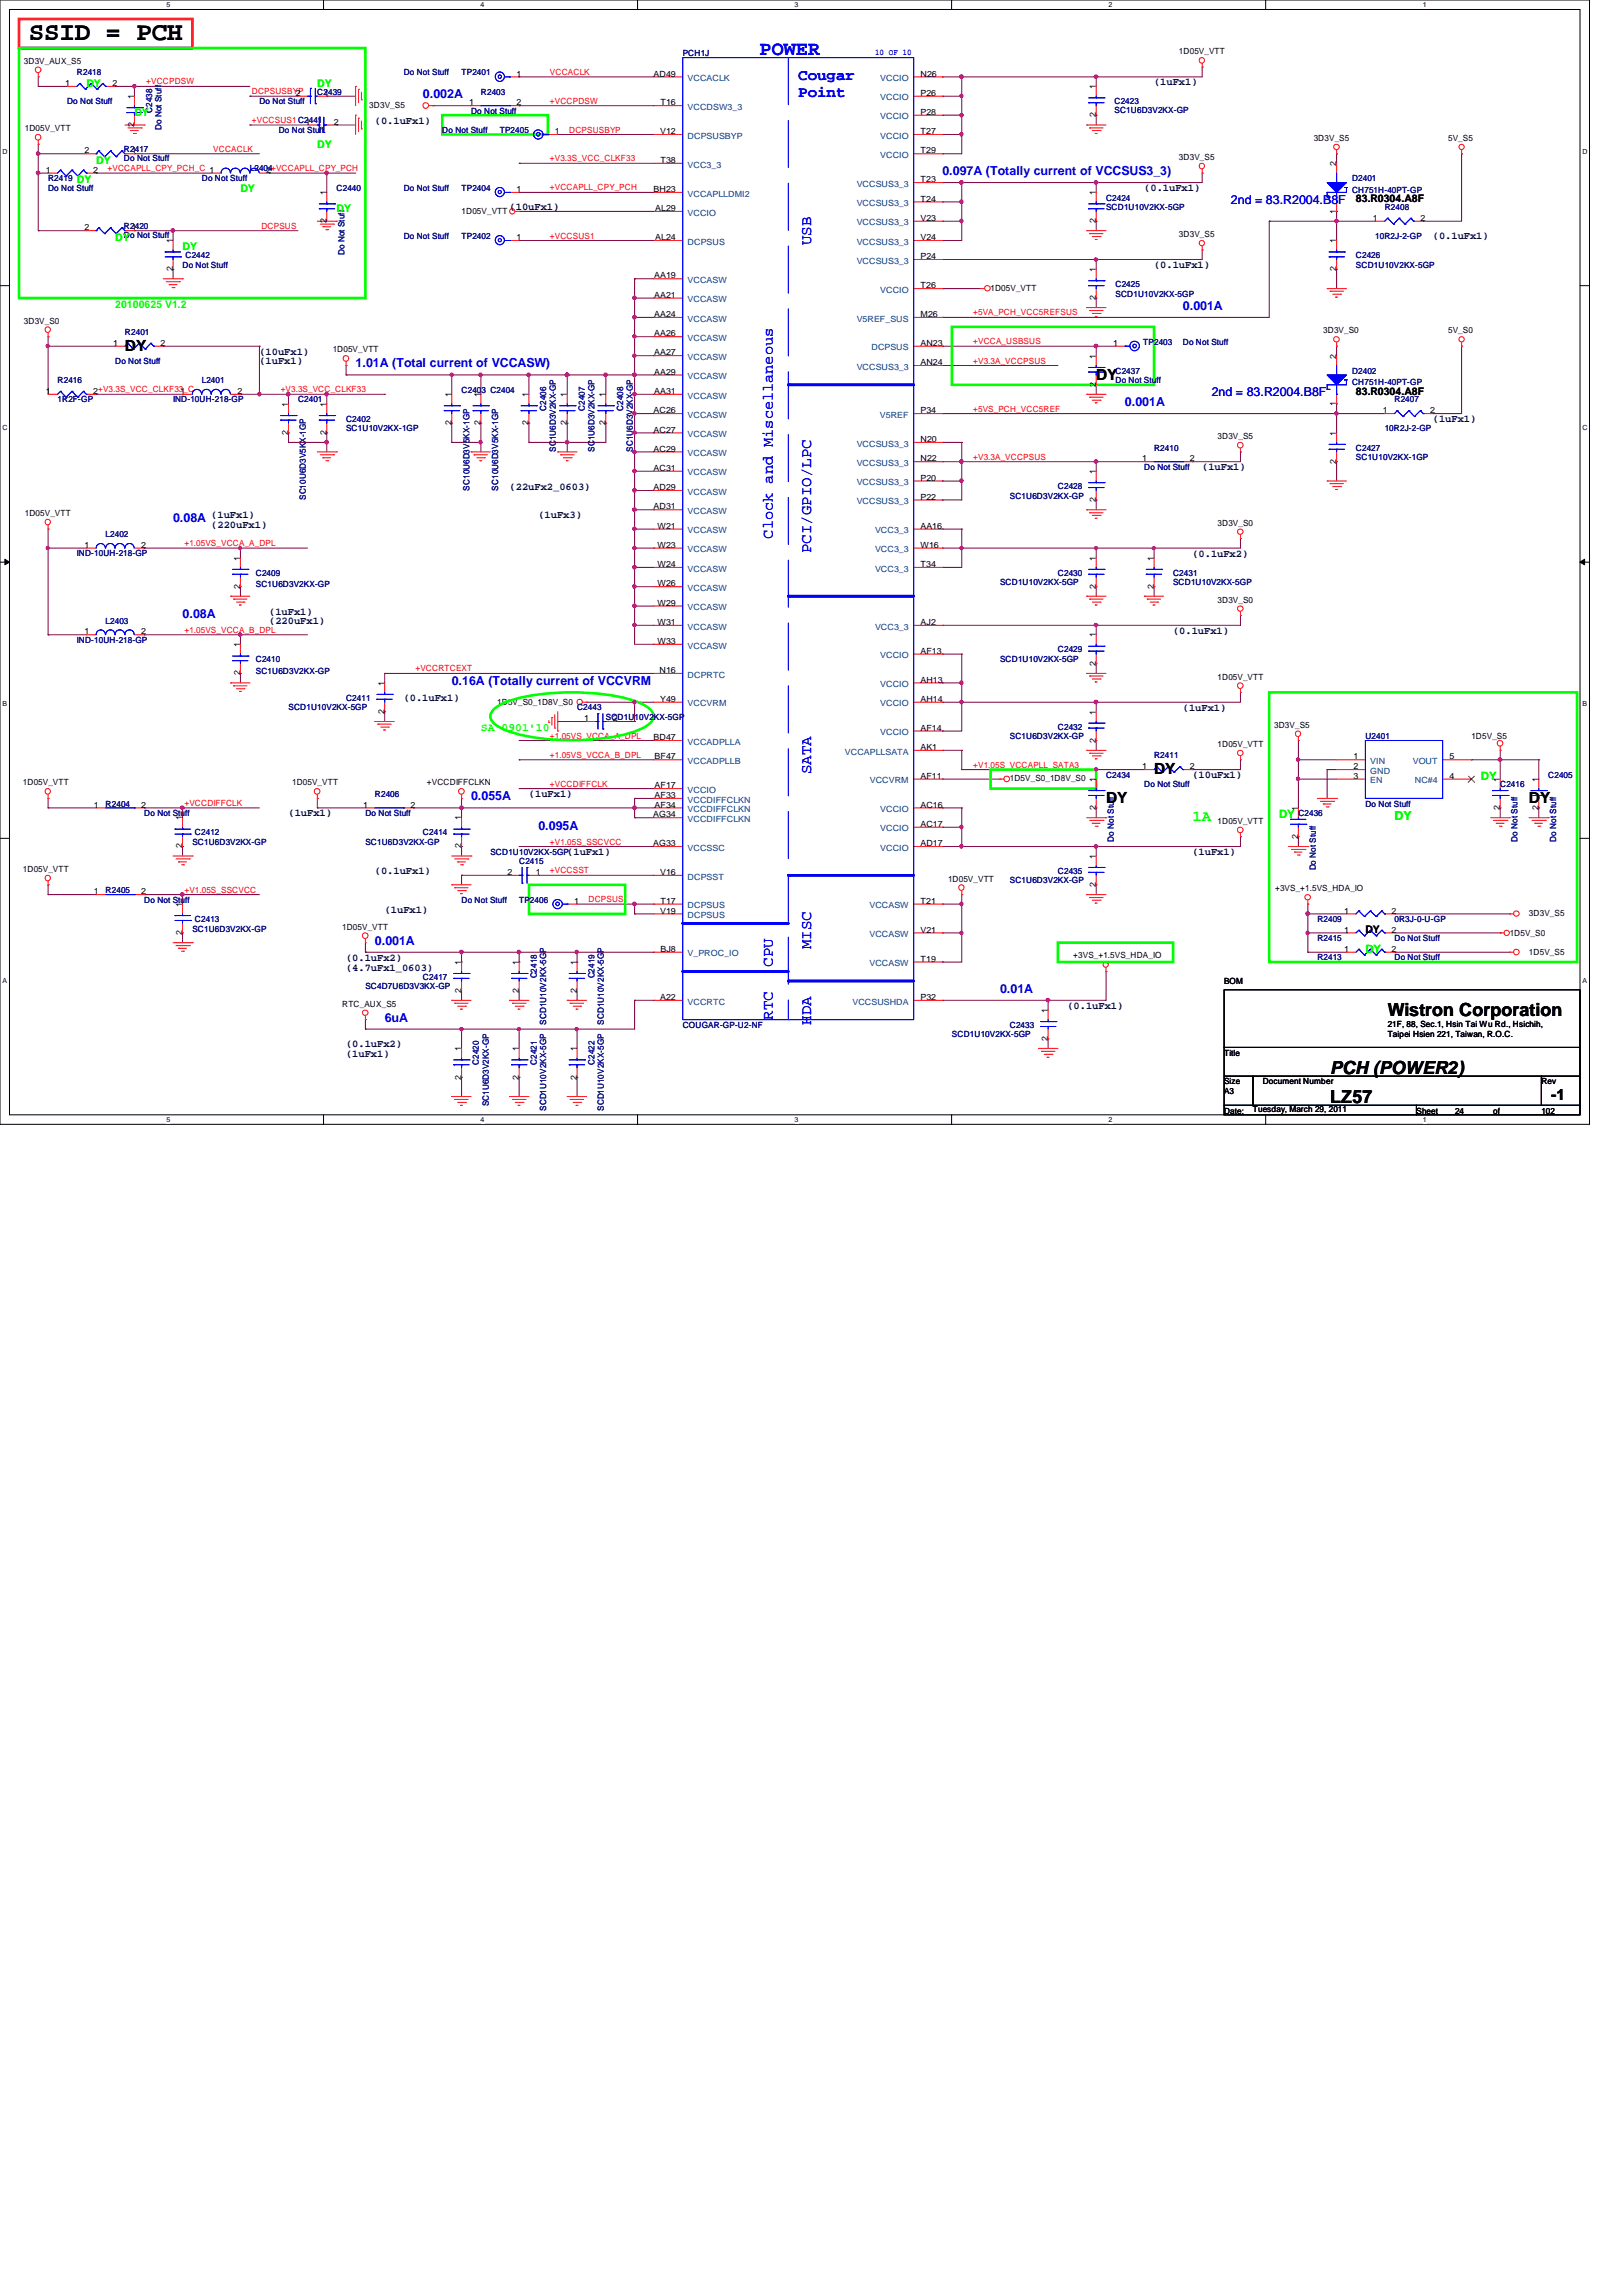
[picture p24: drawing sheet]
<svg xmlns="http://www.w3.org/2000/svg" width="210mm" height="297mm" viewBox="0 0 210 297" stroke-linecap="round" stroke-linejoin="round" font-family="sans-serif">
<defs><g id="words">
<text font-size="3.3" x="3.7" y="5.2">SSID = PCH</text>
<text font-size="2.6" fill="#00f" x="98.3" y="7.1">POWER</text>
<g font-size="2.3">
<text x="179.6" y="131.4">Wistron Corporation</text>
<text x="172.1" y="142.7">LZ57</text>
<text x="172.1" y="138.9">PCH (POWER2)</text>
</g>
<g font-size="2" fill="#00f">
<text x="103.3" y="10.3">Cougar</text>
<text x="103.3" y="12.6">Point</text>
<text x="105" y="31.7" transform="rotate(-90 105 31.7)">USB</text>
<text x="100" y="69.7" transform="rotate(-90 100 69.7)">Clock and Miscellaneous</text>
<text x="105" y="71.5" transform="rotate(-90 105 71.5)">PCI/GPIO/LPC</text>
<text x="105" y="100.2" transform="rotate(-90 105 100.2)">SATA</text>
<text x="100" y="125.1" transform="rotate(-90 100 125.1)">CPU</text>
<text x="105" y="122.8" transform="rotate(-90 105 122.8)">MISC</text>
<text x="100" y="131.9" transform="rotate(-90 100 131.9)">RTC</text>
<text x="105" y="132.5" transform="rotate(-90 105 132.5)">HDA</text>
</g>
<g font-size="2">
<text x="16.2" y="45.4">DY</text>
<text x="141.9" y="49.1">DY</text>
<text x="149.4" y="100.2">DY</text>
<text x="143.1" y="103.9">DY</text>
<text x="197.9" y="103.9">DY</text>
<text x="200.7" y="142.4">-1</text>
</g>
<text font-size="2" fill="#0f0" x="154.3" y="106.2">1A</text>
<g font-size="1.6" fill="#00f">
<text x="54.7" y="12.7">0.002A</text>
<text x="122" y="22.6">0.097A (Totally current of VCCSUS3_3)</text>
<text x="159.3" y="26.3">2nd = 83.R2004.B8F</text>
<text x="153.1" y="40.1">0.001A</text>
<text x="46" y="47.5">1.01A (Total current of VCCASW)</text>
<text x="145.6" y="52.5">0.001A</text>
<text x="156.8" y="51.2">2nd = 83.R2004.B8F</text>
<text x="22.4" y="67.5">0.08A</text>
<text x="23.6" y="79.9">0.08A</text>
<text x="58.5" y="88.6">0.16A (Totally current of VCCVRM</text>
<text x="61" y="103.5">0.055A</text>
<text x="69.7" y="107.3">0.095A</text>
<text x="48.5" y="122.2">0.001A</text>
<text x="129.4" y="128.4">0.01A</text>
<text x="49.8" y="132.2">6uA</text>
</g>
<text font-size="1.6" fill="#0f0" x="180.5" y="106">DY</text>
<g font-size="1.5" fill="#0f0">
<text x="62.2" y="94.6">SA 0901'10</text>
<text x="191.6" y="100.9">DY</text>
<text x="165.5" y="105.9">DY</text>
<text x="176.7" y="123.3">DY</text>
</g>
<g font-size="1.4" fill="#0f0">
<text x="11.2" y="11.2">DY</text>
<text x="41.1" y="11.2">DY</text>
<text x="17.4" y="14.9">DY</text>
<text x="9.9" y="23.7">DY</text>
<text x="12.4" y="21.2">DY</text>
<text x="41.1" y="19.2">DY</text>
<text x="31.1" y="24.9">DY</text>
<text x="43.6" y="27.4">DY</text>
<text x="14.9" y="31.1">DY</text>
<text x="23.6" y="32.4">DY</text>
<text x="14.9" y="39.8">20100625 V1.2</text>
</g>
<g font-size="1.4" fill="#000040">
<text x="149.4" y="11">(1uFx1)</text>
<text x="48.5" y="16">(0.1uFx1)</text>
<text x="66" y="27.2">(10uFx1)</text>
<text x="148.1" y="24.7">(0.1uFx1)</text>
<text x="149.4" y="34.7">(0.1uFx1)</text>
<text x="185.4" y="30.9">(0.1uFx1)</text>
<text x="33.6" y="47.1">(1uFx1)</text>
<text x="33.6" y="45.9">(10uFx1)</text>
<text x="185.4" y="54.6">(1uFx1)</text>
<text x="66" y="63.3">(22uFx2_0603)</text>
<text x="155.6" y="60.8">(1uFx1)</text>
<text x="27.3" y="68.3">(220uFx1)</text>
<text x="27.3" y="67.1">(1uFx1)</text>
<text x="69.7" y="67.1">(1uFx3)</text>
<text x="154.3" y="72">(0.1uFx2)</text>
<text x="34.8" y="80.7">(220uFx1)</text>
<text x="34.8" y="79.5">(1uFx1)</text>
<text x="151.8" y="82">(0.1uFx1)</text>
<text x="52.2" y="90.7">(0.1uFx1)</text>
<text x="153.1" y="91.9">(1uFx1)</text>
<text x="154.3" y="100.7">(10uFx1)</text>
<text x="37.3" y="105.6">(1uFx1)</text>
<text x="68.5" y="103.1">(1uFx1)</text>
<text x="48.5" y="113.1">(0.1uFx1)</text>
<text x="73.4" y="110.6">(1uFx1)</text>
<text x="154.3" y="110.6">(1uFx1)</text>
<text x="49.8" y="118.1">(1uFx1)</text>
<text x="44.8" y="124.3">(0.1uFx2)</text>
<text x="44.8" y="125.6">(4.7uFx1_0603)</text>
<text x="138.1" y="130.5">(0.1uFx1)</text>
<text x="44.8" y="135.5">(0.1uFx2)</text>
<text x="44.8" y="136.7">(1uFx1)</text>
</g>
<g font-size="1.4">
<text x="175.5" y="26.2">83.R0304.A8F</text>
<text x="175.5" y="51.1">83.R0304.A8F</text>
<text x="176.7" y="120.7">DY</text>
</g>
<g font-size="1.1">
<text x="3.1" y="8.3">3D3V_AUX_S5</text>
<text x="8.4" y="11.1">1</text>
<text x="14.6" y="11.1">2</text>
<text x="66.8" y="9.9">1</text>
<text x="84.6" y="9.9">AD49</text>
<text x="119.1" y="9.9">N26</text>
<text x="141.8" y="11.6" transform="rotate(-90 141.8 11.6)">1</text>
<text x="152.6" y="7">1D05V_VTT</text>
<text x="3.2" y="17">1D05V_VTT</text>
<text x="17.4" y="16.4" transform="rotate(-90 17.4 16.4)">2</text>
<text x="17.4" y="12.8" transform="rotate(-90 17.4 12.8)">1</text>
<text x="38.3" y="12.4">2</text>
<text x="39.5" y="16.1">1</text>
<text x="42" y="12.4">1</text>
<text x="43.2" y="16.1">2</text>
<text x="47.8" y="14">3D3V_S5</text>
<text x="60.7" y="13.6">1</text>
<text x="66.8" y="13.6">2</text>
<text x="71.8" y="17.4">1</text>
<text x="85.4" y="17.4">V12</text>
<text x="85.5" y="13.6">T16</text>
<text x="119.1" y="12.4">P26</text>
<text x="119.1" y="14.9">P28</text>
<text x="119.1" y="17.4">T27</text>
<text x="141.8" y="15.2" transform="rotate(-90 141.8 15.2)">2</text>
<text x="5.9" y="22.4">1</text>
<text x="10.9" y="19.9">2</text>
<text x="12.1" y="22.4">2</text>
<text x="17.1" y="19.9">1</text>
<text x="34.5" y="22.4">2+VCCAPLL_CPY_PCH</text>
<text x="85.5" y="21.1">T38</text>
<text x="119.1" y="23.6">T23</text>
<text x="119.1" y="19.9">T29</text>
<text x="152.6" y="20.7">3D3V_S5</text>
<text x="170" y="18.2">3D3V_S5</text>
<text x="172.9" y="21.5" transform="rotate(-90 172.9 21.5)">2</text>
<text x="187.4" y="18.2">5V_S5</text>
<text x="10.9" y="29.8">2</text>
<text x="17.1" y="29.8">1</text>
<text x="42.2" y="28.9" transform="rotate(-90 42.2 28.9)">2</text>
<text x="42.2" y="25.2" transform="rotate(-90 42.2 25.2)">1</text>
<text x="59.7" y="27.7">1D05V_VTT</text>
<text x="66.8" y="24.8">1</text>
<text x="84.6" y="24.8">BH23</text>
<text x="84.8" y="27.3">AL29</text>
<text x="119.1" y="28.6">V23</text>
<text x="119.1" y="26.1">T24</text>
<text x="141.8" y="28.9" transform="rotate(-90 141.8 28.9)">2</text>
<text x="141.8" y="25.2" transform="rotate(-90 141.8 25.2)">1</text>
<text x="172.9" y="27.6" transform="rotate(-90 172.9 27.6)">1</text>
<text x="177.7" y="28.6">1</text>
<text x="183.8" y="28.6">2</text>
<text x="22.4" y="35.1" transform="rotate(-90 22.4 35.1)">2</text>
<text x="22.4" y="31.5" transform="rotate(-90 22.4 31.5)">1</text>
<text x="66.8" y="31.1">1</text>
<text x="84.8" y="31.1">AL24</text>
<text x="119.1" y="33.5">P24</text>
<text x="119.1" y="31.1">V24</text>
<text x="141.8" y="35.2" transform="rotate(-90 141.8 35.2)">1</text>
<text x="152.6" y="30.6">3D3V_S5</text>
<text x="172.9" y="35.1" transform="rotate(-90 172.9 35.1)">2</text>
<text x="172.9" y="31.5" transform="rotate(-90 172.9 31.5)">1</text>
<text x="3.1" y="41.9">3D3V_S0</text>
<text x="84.7" y="36">AA19</text>
<text x="84.7" y="38.5">AA21</text>
<text x="84.7" y="41">AA24</text>
<text x="119.1" y="37.3">T26</text>
<text x="119.1" y="41">M26</text>
<text x="128.2" y="37.6">1D05V_VTT</text>
<text x="141.8" y="38.9" transform="rotate(-90 141.8 38.9)">2</text>
<text x="14.6" y="44.7">1</text>
<text x="20.8" y="44.7">2</text>
<text x="43.1" y="45.6">1D05V_VTT</text>
<text x="84.7" y="46">AA27</text>
<text x="84.7" y="43.5">AA26</text>
<text x="119.1" y="44.7">AN23</text>
<text x="119.1" y="47.2">AN24</text>
<text x="141.8" y="46.4" transform="rotate(-90 141.8 46.4)">1</text>
<text x="144.1" y="44.7">1</text>
<text x="171.2" y="43.1">3D3V_S0</text>
<text x="172.9" y="46.4" transform="rotate(-90 172.9 46.4)">2</text>
<text x="187.4" y="43.1">5V_S0</text>
<text x="5.9" y="51">1</text>
<text x="12.1" y="51">2+V3.3S_VCC_CLKF33_C</text>
<text x="23.4" y="51">1</text>
<text x="30.7" y="51">2</text>
<text x="37.3" y="52.6" transform="rotate(-90 37.3 52.6)">1</text>
<text x="42.2" y="52.6" transform="rotate(-90 42.2 52.6)">1</text>
<text x="58.4" y="51.4" transform="rotate(-90 58.4 51.4)">1</text>
<text x="62.2" y="51.4" transform="rotate(-90 62.2 51.4)">1</text>
<text x="68.4" y="51.4" transform="rotate(-90 68.4 51.4)">1</text>
<text x="73.4" y="51.4" transform="rotate(-90 73.4 51.4)">1</text>
<text x="78.4" y="51.4" transform="rotate(-90 78.4 51.4)">1</text>
<text x="84.6" y="53.5">AC26</text>
<text x="84.7" y="48.5">AA29</text>
<text x="84.7" y="51">AA31</text>
<text x="119.1" y="53.5">P34</text>
<text x="141.8" y="50" transform="rotate(-90 141.8 50)">2</text>
<text x="172.9" y="52.5" transform="rotate(-90 172.9 52.5)">1</text>
<text x="178.9" y="53.5">1</text>
<text x="185.1" y="53.5">2</text>
<text x="37.3" y="56.3" transform="rotate(-90 37.3 56.3)">2</text>
<text x="42.2" y="56.3" transform="rotate(-90 42.2 56.3)">2</text>
<text x="58.4" y="55" transform="rotate(-90 58.4 55)">2</text>
<text x="62.2" y="55" transform="rotate(-90 62.2 55)">2</text>
<text x="68.4" y="55" transform="rotate(-90 68.4 55)">2</text>
<text x="73.4" y="55" transform="rotate(-90 73.4 55)">2</text>
<text x="78.4" y="55" transform="rotate(-90 78.4 55)">2</text>
<text x="84.6" y="56">AC27</text>
<text x="84.6" y="58.4">AC29</text>
<text x="119.1" y="57.2">N20</text>
<text x="119.1" y="59.7">N22</text>
<text x="147.8" y="59.7">1</text>
<text x="154" y="59.7">2</text>
<text x="157.6" y="56.8">3D3V_S5</text>
<text x="172.9" y="60" transform="rotate(-90 172.9 60)">2</text>
<text x="172.9" y="56.3" transform="rotate(-90 172.9 56.3)">1</text>
<text x="84.6" y="60.9">AC31</text>
<text x="84.6" y="63.4">AD29</text>
<text x="84.6" y="65.9">AD31</text>
<text x="119.1" y="62.2">P20</text>
<text x="119.1" y="64.6">P22</text>
<text x="141.8" y="65" transform="rotate(-90 141.8 65)">2</text>
<text x="141.8" y="61.3" transform="rotate(-90 141.8 61.3)">1</text>
<text x="3.2" y="66.8">1D05V_VTT</text>
<text x="10.9" y="70.9">1</text>
<text x="18.3" y="70.9">2</text>
<text x="85.1" y="68.4">W21</text>
<text x="85.1" y="70.9">W23</text>
<text x="119.1" y="68.4">AA16</text>
<text x="119.1" y="70.9">W16</text>
<text x="157.6" y="68">3D3V_S0</text>
<text x="31.1" y="76.2" transform="rotate(-90 31.1 76.2)">2</text>
<text x="31.1" y="72.5" transform="rotate(-90 31.1 72.5)">1</text>
<text x="85.1" y="73.4">W24</text>
<text x="85.1" y="75.9">W26</text>
<text x="119.1" y="73.4">T34</text>
<text x="141.8" y="76.2" transform="rotate(-90 141.8 76.2)">2</text>
<text x="141.8" y="72.5" transform="rotate(-90 141.8 72.5)">1</text>
<text x="149.3" y="76.2" transform="rotate(-90 149.3 76.2)">2</text>
<text x="149.3" y="72.5" transform="rotate(-90 149.3 72.5)">1</text>
<text x="157.6" y="78">3D3V_S0</text>
<text x="10.9" y="82.1">1</text>
<text x="18.3" y="82.1">2</text>
<text x="31.1" y="83.7" transform="rotate(-90 31.1 83.7)">1</text>
<text x="85.1" y="78.4">W29</text>
<text x="85.1" y="80.9">W31</text>
<text x="85.1" y="83.3">W33</text>
<text x="119.1" y="80.9">AJ2</text>
<text x="141.8" y="82.5" transform="rotate(-90 141.8 82.5)">1</text>
<text x="31.1" y="87.4" transform="rotate(-90 31.1 87.4)">2</text>
<text x="49.7" y="88.7" transform="rotate(-90 49.7 88.7)">1</text>
<text x="85.3" y="87.1">N16</text>
<text x="119.1" y="84.6">AF13</text>
<text x="119.1" y="88.3">AH13</text>
<text x="141.8" y="86.1" transform="rotate(-90 141.8 86.1)">2</text>
<text x="157.6" y="87.9">1D05V_VTT</text>
<text x="49.7" y="92.4" transform="rotate(-90 49.7 92.4)">2</text>
<text x="64.3" y="91.1">1D5V_S0_1D8V_S0</text>
<text x="75.6" y="93.3">1</text>
<text x="79.3" y="93.3">2</text>
<text x="84.6" y="95.8">BD47</text>
<text x="85.4" y="90.8">Y49</text>
<text x="119.1" y="94.5">AF14</text>
<text x="119.1" y="90.8">AH14</text>
<text x="141.8" y="92.5" transform="rotate(-90 141.8 92.5)">1</text>
<text x="164.9" y="94.1">3D3V_S5</text>
<text x="190.4" y="95.6">1D5V_S5</text>
<text x="3" y="101.6">1D05V_VTT</text>
<text x="37.8" y="101.6">1D05V_VTT</text>
<text x="55.2" y="101.6">+VCCDIFFCLKN</text>
<text x="84.7" y="98.3">BF47</text>
<text x="84.7" y="102">AF17</text>
<text x="119.1" y="100.8">AF11</text>
<text x="119.1" y="97">AK1</text>
<text x="130.7" y="101.1">1D5V_S0_1D8V_S0</text>
<text x="141.8" y="101.1" transform="rotate(-90 141.8 101.1)">1</text>
<text x="141.8" y="96.1" transform="rotate(-90 141.8 96.1)">2</text>
<text x="147.8" y="99.5">1</text>
<text x="154" y="99.5">2</text>
<text x="157.6" y="96.6">1D05V_VTT</text>
<text x="175.2" y="98.3">1</text>
<text x="175.2" y="99.5">2</text>
<text x="175.2" y="100.8">3</text>
<text x="187.6" y="100.8">4</text>
<text x="187.6" y="98.3">5</text>
<text x="194.1" y="101.1" transform="rotate(-90 194.1 101.1)">1</text>
<text x="199.1" y="101.1" transform="rotate(-90 199.1 101.1)">1</text>
<text x="12.1" y="104.5">1</text>
<text x="18.3" y="104.5">2</text>
<text x="23.6" y="106.1" transform="rotate(-90 23.6 106.1)">1</text>
<text x="47" y="104.5">1</text>
<text x="53.1" y="104.5">2</text>
<text x="59.7" y="106.1" transform="rotate(-90 59.7 106.1)">1</text>
<text x="84.5" y="105.7">AG34</text>
<text x="84.7" y="103.3">AF33</text>
<text x="84.7" y="104.5">AF34</text>
<text x="119.1" y="104.5">AC16</text>
<text x="119.1" y="107">AC17</text>
<text x="141.8" y="104.8" transform="rotate(-90 141.8 104.8)">2</text>
<text x="157.6" y="106.6">1D05V_VTT</text>
<text x="168" y="104.9" transform="rotate(-90 168 104.9)">1</text>
<text x="194.1" y="104.8" transform="rotate(-90 194.1 104.8)">2</text>
<text x="199.1" y="104.8" transform="rotate(-90 199.1 104.8)">2</text>
<text x="3" y="112.8">1D05V_VTT</text>
<text x="23.6" y="109.8" transform="rotate(-90 23.6 109.8)">2</text>
<text x="59.7" y="109.8" transform="rotate(-90 59.7 109.8)">2</text>
<text x="65.7" y="113.2">2</text>
<text x="69.3" y="113.2">1</text>
<text x="84.5" y="109.5">AG33</text>
<text x="85.4" y="113.2">V16</text>
<text x="119.1" y="109.5">AD17</text>
<text x="141.8" y="111.1" transform="rotate(-90 141.8 111.1)">1</text>
<text x="168" y="108.5" transform="rotate(-90 168 108.5)">2</text>
<text x="12.1" y="115.7">1</text>
<text x="18.3" y="115.7">2</text>
<text x="23.6" y="117.3" transform="rotate(-90 23.6 117.3)">1</text>
<text x="74.3" y="116.9">1</text>
<text x="85.4" y="118.2">V19</text>
<text x="85.5" y="116.9">T17</text>
<text x="119.1" y="116.9">T21</text>
<text x="122.7" y="114">1D05V_VTT</text>
<text x="141.8" y="114.8" transform="rotate(-90 141.8 114.8)">2</text>
<text x="165" y="115.3">+3VS_+1.5VS_HDA_IO</text>
<text x="173.9" y="118.2">1</text>
<text x="180.1" y="118.2">2</text>
<text x="197.9" y="118.5">3D3V_S5</text>
<text x="23.6" y="121" transform="rotate(-90 23.6 121)">2</text>
<text x="44.3" y="120.3">1D05V_VTT</text>
<text x="59.7" y="124.8" transform="rotate(-90 59.7 124.8)">1</text>
<text x="67.1" y="124.8" transform="rotate(-90 67.1 124.8)">1</text>
<text x="74.6" y="124.8" transform="rotate(-90 74.6 124.8)">1</text>
<text x="85.5" y="123.1">BJ8</text>
<text x="119.1" y="120.7">V21</text>
<text x="119.1" y="124.4">T19</text>
<text x="138.9" y="124">+3VS_+1.5VS_HDA_IO</text>
<text x="173.9" y="123.1">1</text>
<text x="173.9" y="120.7">1</text>
<text x="180.1" y="123.1">2</text>
<text x="180.1" y="120.7">2</text>
<text x="195.4" y="121">1D5V_S0</text>
<text x="197.9" y="123.5">1D5V_S5</text>
<text x="44.3" y="130.2">RTC_AUX_S5</text>
<text x="59.7" y="128.4" transform="rotate(-90 59.7 128.4)">2</text>
<text x="67.1" y="128.4" transform="rotate(-90 67.1 128.4)">2</text>
<text x="74.6" y="128.4" transform="rotate(-90 74.6 128.4)">2</text>
<text x="85.4" y="129.4">A22</text>
<text x="119.1" y="129.4">P32</text>
<text x="135.6" y="131" transform="rotate(-90 135.6 131)">1</text>
<text x="158.4" y="127.3">BOM</text>
<text x="59.7" y="136" transform="rotate(-90 59.7 136)">1</text>
<text x="67.1" y="136" transform="rotate(-90 67.1 136)">1</text>
<text x="74.6" y="136" transform="rotate(-90 74.6 136)">1</text>
<text x="135.6" y="134.7" transform="rotate(-90 135.6 134.7)">2</text>
<text x="158.4" y="136.6">Title</text>
<text x="179.6" y="132.8">21F, 88, Sec.1, Hsin Tai Wu Rd., Hsichih,</text>
<text x="179.6" y="134.2">Taipei Hsien 221, Taiwan, R.O.C.</text>
<text x="59.7" y="139.7" transform="rotate(-90 59.7 139.7)">2</text>
<text x="67.1" y="139.7" transform="rotate(-90 67.1 139.7)">2</text>
<text x="74.6" y="139.7" transform="rotate(-90 74.6 139.7)">2</text>
<text x="158.4" y="140.3">Size</text>
<text x="158.4" y="141.6">A3</text>
<text x="162.1" y="143.8">Tuesday, March 29, 2011</text>
<text x="163.4" y="140.3">Document Number</text>
<text x="199.5" y="140.3">Rev</text>
<text x="158.4" y="144.1">Date:</text>
<text x="183.3" y="144.1">Sheet</text>
<text x="188.3" y="144.1">24</text>
<text x="193.3" y="144.1">of</text>
<text x="199.5" y="144.1">102</text>
</g>
<g font-size="1.1" fill="#000080">
<text x="9.9" y="9.7">R2418</text>
<text x="52.2" y="9.7">Do Not Stuff</text>
<text x="59.7" y="9.7">TP2401</text>
<text x="88.3" y="7.3">PCH1J</text>
<text x="8.7" y="13.5">Do Not Stuff</text>
<text x="19.7" y="14.6" transform="rotate(-90 19.7 14.6)">C2438</text>
<text x="20.9" y="16.8" transform="rotate(-90 20.9 16.8)">Do Not Stuff</text>
<text x="33.6" y="13.5">Do Not Stuff</text>
<text x="36.1" y="17.2">Do Not Stuff</text>
<text x="41.1" y="12.2">C2439</text>
<text x="57.2" y="17.2">Do Not Stuff</text>
<text x="61" y="14.7">Do Not Stuff</text>
<text x="62.2" y="12.2">R2403</text>
<text x="64.7" y="17.2">TP2405</text>
<text x="144.2" y="13.5">C2423</text>
<text x="144.2" y="14.6">SC1U6D3V2KX-GP</text>
<text x="6.2" y="23.5">R2419</text>
<text x="16" y="19.7">R2417</text>
<text x="16" y="20.8">Do Not Stuff</text>
<text x="26.1" y="23.5">Do Not Stuff</text>
<text x="32.3" y="22.2">L2404</text>
<text x="175" y="23.5">D2401</text>
<text x="6.2" y="24.7">Do Not Stuff</text>
<text x="16" y="29.7">R2420</text>
<text x="43.6" y="24.7">C2440</text>
<text x="52.2" y="24.7">Do Not Stuff</text>
<text x="59.7" y="24.7">TP2404</text>
<text x="143.1" y="26">C2424</text>
<text x="143.1" y="27.2">SCD1U10V2KX-5GP</text>
<text x="175" y="24.9">CH751H-40PT-GP</text>
<text x="179.2" y="27.2">R2408</text>
<text x="16" y="30.8">Do Not Stuff</text>
<text x="23.6" y="34.6">Do Not Stuff</text>
<text x="24" y="33.4">C2442</text>
<text x="44.6" y="33" transform="rotate(-90 44.6 33)">Do Not Stuff</text>
<text x="52.2" y="30.9">Do Not Stuff</text>
<text x="59.7" y="30.9">TP2402</text>
<text x="175.5" y="33.4">C2426</text>
<text x="175.5" y="34.6">SCD1U10V2KX-5GP</text>
<text x="178" y="30.9">10R2J-2-GP</text>
<text x="144.4" y="37.1">C2425</text>
<text x="144.4" y="38.4">SCD1U10V2KX-5GP</text>
<text x="14.9" y="47.1">Do Not Stuff</text>
<text x="16.2" y="43.3">R2401</text>
<text x="148" y="44.6">TP2403</text>
<text x="153.1" y="44.6">Do Not Stuff</text>
<text x="7.5" y="49.6">R2416</text>
<text x="7.5" y="52.1">1R2F-GP</text>
<text x="22.4" y="52.1">IND-10UH-218-GP</text>
<text x="26.1" y="49.6">L2401</text>
<text x="38.6" y="52.1">C2401</text>
<text x="59.7" y="50.8">C2403 C2404</text>
<text x="70.7" y="53.1" transform="rotate(-90 70.7 53.1)">C2406</text>
<text x="75.7" y="53.1" transform="rotate(-90 75.7 53.1)">C2407</text>
<text x="80.6" y="53.1" transform="rotate(-90 80.6 53.1)">C2408</text>
<text x="144.4" y="48.3">C2437</text>
<text x="144.4" y="49.6">Do Not Stuff</text>
<text x="175" y="48.3">D2402</text>
<text x="175" y="49.8">CH751H-40PT-GP</text>
<text x="180.5" y="52.1">R2407</text>
<text x="44.8" y="54.6">C2402</text>
<text x="44.8" y="55.8">SC1U10V2KX-1GP</text>
<text x="71.9" y="58.5" transform="rotate(-90 71.9 58.5)">SC1U6D3V2KX-GP</text>
<text x="76.9" y="58.5" transform="rotate(-90 76.9 58.5)">SC1U6D3V2KX-GP</text>
<text x="81.9" y="58.5" transform="rotate(-90 81.9 58.5)">SC1U6D3V2KX-GP</text>
<text x="149.4" y="58.3">R2410</text>
<text x="175.5" y="58.3">C2427</text>
<text x="175.5" y="59.5">SC1U10V2KX-1GP</text>
<text x="179.2" y="55.8">10R2J-2-GP</text>
<text x="39.6" y="64.7" transform="rotate(-90 39.6 64.7)">SC10U6D3V5KX-1GP</text>
<text x="60.7" y="63.5" transform="rotate(-90 60.7 63.5)">SC10U6D3V5KX-1GP</text>
<text x="64.5" y="63.5" transform="rotate(-90 64.5 63.5)">SC10U6D3V5KX-1GP</text>
<text x="130.7" y="64.5">SC1U6D3V2KX-GP</text>
<text x="136.9" y="63.3">C2428</text>
<text x="148.1" y="60.8">Do Not Stuff</text>
<text x="9.9" y="72">IND-10UH-218-GP</text>
<text x="13.7" y="69.5">L2402</text>
<text x="33.1" y="74.5">C2409</text>
<text x="33.1" y="75.9">SC1U6D3V2KX-GP</text>
<text x="129.4" y="75.7">SCD1U10V2KX-5GP</text>
<text x="136.9" y="74.5">C2430</text>
<text x="151.8" y="74.5">C2431</text>
<text x="151.8" y="75.7">SCD1U10V2KX-5GP</text>
<text x="9.9" y="83.2">IND-10UH-218-GP</text>
<text x="13.7" y="80.7">L2403</text>
<text x="33.1" y="85.7">C2410</text>
<text x="33.1" y="87.2">SC1U6D3V2KX-GP</text>
<text x="129.4" y="85.7">SCD1U10V2KX-5GP</text>
<text x="136.9" y="84.4">C2429</text>
<text x="37.3" y="91.9">SCD1U10V2KX-5GP</text>
<text x="44.8" y="90.6">C2411</text>
<text x="74.7" y="91.9">C2443</text>
<text x="78.4" y="93.1">SCD1U10V2KX-5GP</text>
<text x="130.7" y="95.6">SC1U6D3V2KX-GP</text>
<text x="136.9" y="94.4">C2432</text>
<text x="176.7" y="95.6">U2401</text>
<text x="143.1" y="100.6">C2434</text>
<text x="148.1" y="101.9">Do Not Stuff</text>
<text x="149.4" y="98.1">R2411</text>
<text x="194.1" y="101.9">C2416</text>
<text x="200.4" y="100.6">C2405</text>
<text x="13.7" y="104.4">R2404</text>
<text x="18.7" y="105.6">Do Not Stuff</text>
<text x="47.3" y="105.6">Do Not Stuff</text>
<text x="48.5" y="103.1">R2406</text>
<text x="168" y="105.6">C2436</text>
<text x="176.7" y="104.4">Do Not Stuff</text>
<text x="24.9" y="109.3">SC1U6D3V2KX-GP</text>
<text x="25.2" y="108.1">C2412</text>
<text x="47.3" y="109.3">SC1U6D3V2KX-GP</text>
<text x="54.7" y="108.1">C2414</text>
<text x="63.5" y="110.6">SCD1U10V2KX-5GP</text>
<text x="67.2" y="111.8">C2415</text>
<text x="136.9" y="113.1">C2435</text>
<text x="144.1" y="108.9" transform="rotate(-90 144.1 108.9)">Do Not Stuff</text>
<text x="170.3" y="112.6" transform="rotate(-90 170.3 112.6)">Do Not Stuff</text>
<text x="196.4" y="108.9" transform="rotate(-90 196.4 108.9)">Do Not Stuff</text>
<text x="201.4" y="108.9" transform="rotate(-90 201.4 108.9)">Do Not Stuff</text>
<text x="13.7" y="115.5">R2405</text>
<text x="18.7" y="116.8">Do Not Stuff</text>
<text x="25.2" y="119.3">C2413</text>
<text x="59.7" y="116.8">Do Not Stuff</text>
<text x="67.2" y="116.8">TP2406</text>
<text x="130.7" y="114.3">SC1U6D3V2KX-GP</text>
<text x="170.5" y="119.3">R2409</text>
<text x="180.5" y="119.3">0R3J-0-U-GP</text>
<text x="24.9" y="120.5">SC1U6D3V2KX-GP</text>
<text x="170.5" y="124.2">R2413</text>
<text x="170.5" y="121.8">R2415</text>
<text x="180.5" y="124.2">Do Not Stuff</text>
<text x="180.5" y="121.8">Do Not Stuff</text>
<text x="47.3" y="128">SC4D7U6D3V3KX-GP</text>
<text x="54.7" y="126.7">C2417</text>
<text x="69.5" y="126.6" transform="rotate(-90 69.5 126.6)">C2418</text>
<text x="76.9" y="126.6" transform="rotate(-90 76.9 126.6)">C2419</text>
<text x="62" y="137.8" transform="rotate(-90 62 137.8)">C2420</text>
<text x="69.5" y="137.8" transform="rotate(-90 69.5 137.8)">C2421</text>
<text x="70.7" y="132.5" transform="rotate(-90 70.7 132.5)">SCD1U10V2KX-5GP</text>
<text x="76.9" y="137.8" transform="rotate(-90 76.9 137.8)">C2422</text>
<text x="78.1" y="132.5" transform="rotate(-90 78.1 132.5)">SCD1U10V2KX-5GP</text>
<text x="88.3" y="133">COUGAR-GP-U2-NF</text>
<text x="123.2" y="134.2">SCD1U10V2KX-5GP</text>
<text x="130.7" y="133">C2433</text>
<text x="63.2" y="143.1" transform="rotate(-90 63.2 143.1)">SC1U6D3V2KX-GP</text>
<text x="70.7" y="143.7" transform="rotate(-90 70.7 143.7)">SCD1U10V2KX-5GP</text>
<text x="78.1" y="143.7" transform="rotate(-90 78.1 143.7)">SCD1U10V2KX-5GP</text>
</g>
<g font-size="1.1" fill="#f00">
<text x="18.9" y="10.9">+VCCPDSW</text>
<text x="71.2" y="9.7">VCCACLK</text>
<text x="32.6" y="15.9">+VCCSUS1C2441</text>
<text x="32.6" y="12.2">DCPSUSBYP</text>
<text x="71.2" y="13.4">+VCCPDSW</text>
<text x="73.7" y="17.1">DCPSUSBYP</text>
<text x="13.9" y="22.1">+VCCAPLL_CPY_PCH_C 1</text>
<text x="27.6" y="19.6">VCCACLK</text>
<text x="71.2" y="20.9">+V3.3S_VCC_CLKF33</text>
<text x="33.8" y="29.6">DCPSUS</text>
<text x="71.2" y="24.6">+VCCAPLL_CPY_PCH</text>
<text x="71.2" y="30.9">+VCCSUS1</text>
<text x="125.9" y="40.8">+5VA_PCH_VCC5REFSUS</text>
<text x="125.9" y="47">+V3.3A_VCCPSUS</text>
<text x="125.9" y="44.5">+VCCA_USBSUS</text>
<text x="36.3" y="50.8">+V3.3S_VCC_CLKF33</text>
<text x="125.9" y="53.3">+5VS_PCH_VCC5REF</text>
<text x="125.9" y="59.5">+V3.3A_VCCPSUS</text>
<text x="23.9" y="70.7">+1.05VS_VCCA_A_DPL</text>
<text x="23.9" y="81.9">+1.05VS_VCCA_B_DPL</text>
<text x="53.8" y="86.9">+VCCRTCEXT</text>
<text x="71.2" y="95.5">+1.05VS_VCCA_A_DPL</text>
<text x="71.2" y="101.8">+VCCDIFFCLK</text>
<text x="71.2" y="98">+1.05VS_VCCA_B_DPL</text>
<text x="125.9" y="99.3">+V1.05S_VCCAPLL_SATA3</text>
<text x="23.9" y="104.3">+VCCDIFFCLK</text>
<text x="71.2" y="109.3">+V1.05S_SSCVCC</text>
<text x="71.2" y="113">+VCCSST</text>
<text x="23.9" y="115.5">+V1.05S_SSCVCC</text>
<text x="76.2" y="116.7">DCPSUS</text>
</g>
<g font-size="1.1" fill="#004080">
<text x="89" y="10.5">VCCACLK</text>
<text x="113.9" y="10.5">VCCIO</text>
<text x="89" y="17.9">DCPSUSBYP</text>
<text x="89" y="14.2">VCCDSW3_3</text>
<text x="113.9" y="13">VCCIO</text>
<text x="113.9" y="15.5">VCCIO</text>
<text x="113.9" y="17.9">VCCIO</text>
<text x="89" y="21.7">VCC3_3</text>
<text x="113.9" y="20.4">VCCIO</text>
<text x="89" y="27.9">VCCIO</text>
<text x="89" y="25.4">VCCAPLLDMI2</text>
<text x="110.9" y="29.2">VCCSUS3_3</text>
<text x="110.9" y="26.7">VCCSUS3_3</text>
<text x="110.9" y="24.2">VCCSUS3_3</text>
<text x="89" y="31.7">DCPSUS</text>
<text x="110.9" y="34.1">VCCSUS3_3</text>
<text x="110.9" y="31.7">VCCSUS3_3</text>
<text x="89" y="36.6">VCCASW</text>
<text x="89" y="39.1">VCCASW</text>
<text x="89" y="41.6">VCCASW</text>
<text x="110.9" y="41.6">V5REF_SUS</text>
<text x="113.9" y="37.9">VCCIO</text>
<text x="89" y="46.6">VCCASW</text>
<text x="89" y="44.1">VCCASW</text>
<text x="110.9" y="47.8">VCCSUS3_3</text>
<text x="112.8" y="45.3">DCPSUS</text>
<text x="89" y="49.1">VCCASW</text>
<text x="89" y="51.6">VCCASW</text>
<text x="89" y="54.1">VCCASW</text>
<text x="89" y="56.6">VCCASW</text>
<text x="89" y="59">VCCASW</text>
<text x="110.9" y="57.8">VCCSUS3_3</text>
<text x="113.9" y="54.1">V5REF</text>
<text x="89" y="61.5">VCCASW</text>
<text x="89" y="64">VCCASW</text>
<text x="110.9" y="60.3">VCCSUS3_3</text>
<text x="110.9" y="62.8">VCCSUS3_3</text>
<text x="110.9" y="65.2">VCCSUS3_3</text>
<text x="89" y="66.5">VCCASW</text>
<text x="89" y="69">VCCASW</text>
<text x="89" y="71.5">VCCASW</text>
<text x="113.2" y="69">VCC3_3</text>
<text x="113.2" y="71.5">VCC3_3</text>
<text x="89" y="74">VCCASW</text>
<text x="89" y="76.5">VCCASW</text>
<text x="113.2" y="74">VCC3_3</text>
<text x="89" y="79">VCCASW</text>
<text x="89" y="81.4">VCCASW</text>
<text x="89" y="83.9">VCCASW</text>
<text x="113.2" y="81.4">VCC3_3</text>
<text x="89" y="87.7">DCPRTC</text>
<text x="113.9" y="85.2">VCCIO</text>
<text x="113.9" y="88.9">VCCIO</text>
<text x="89" y="91.4">VCCVRM</text>
<text x="113.9" y="95.1">VCCIO</text>
<text x="113.9" y="91.4">VCCIO</text>
<text x="89" y="98.8">VCCADPLLB</text>
<text x="89" y="96.4">VCCADPLLA</text>
<text x="109.3" y="97.6">VCCAPLLSATA</text>
<text x="112.6" y="101.3">VCCVRM</text>
<text x="177.3" y="98.8">VIN</text>
<text x="177.3" y="100.1">GND</text>
<text x="177.3" y="101.3">EN</text>
<text x="182.8" y="98.8">VOUT</text>
<text x="183.1" y="101.3">NC#4</text>
<text x="89" y="103.8">VCCDIFFCLKN</text>
<text x="89" y="105.1">VCCDIFFCLKN</text>
<text x="89" y="102.6">VCCIO</text>
<text x="89" y="106.3">VCCDIFFCLKN</text>
<text x="113.9" y="105.1">VCCIO</text>
<text x="113.9" y="107.6">VCCIO</text>
<text x="89" y="110.1">VCCSSC</text>
<text x="89" y="113.8">DCPSST</text>
<text x="113.9" y="110.1">VCCIO</text>
<text x="89" y="117.5">DCPSUS</text>
<text x="89" y="118.8">DCPSUS</text>
<text x="112.5" y="117.5">VCCASW</text>
<text x="89" y="123.7">V_PROC_IO</text>
<text x="112.5" y="121.2">VCCASW</text>
<text x="112.5" y="125">VCCASW</text>
<text x="89" y="130">VCCRTC</text>
<text x="110.3" y="130">VCCSUSHDA</text>
</g>
<text font-size="1.1" fill="#00f" x="113.2" y="7.2">10 OF 10</text>
<g font-size=".9">
<text x="21.5" y=".9">5</text>
<text x="62.2" y=".9">4</text>
<text x="102.8" y=".9">3</text>
<text x="143.5" y=".9">2</text>
<text x="184.1" y=".9">1</text>
<text x=".3" y="19.9">D</text>
<text x="204.8" y="19.9">D</text>
<text x=".3" y="55.6">C</text>
<text x="204.8" y="55.6">C</text>
<text x=".3" y="91.4">B</text>
<text x="204.8" y="91.4">B</text>
<text x=".3" y="127.1">A</text>
<text x="204.8" y="127.1">A</text>
<text x="21.5" y="145.2">5</text>
<text x="62.2" y="145.2">4</text>
<text x="102.8" y="145.2">3</text>
<text x="143.5" y="145.2">2</text>
<text x="184.1" y="145.2">1</text>
</g>
</g></defs>
<path d="M0 0h205.7v145.5h-205.7zM1.2 1.2h203.3v143h-203.3z" fill="none" stroke="#000" stroke-width=".13"/>
<g fill="#fff">
<path d="M21.5 .1h.6v1h-.6z"/>
<path d="M21.5 144.4h.6v1h-.6z"/>
</g>
<path d="M41.9 0v1.2M41.9 144.2v1.3" fill="none" stroke="#000" stroke-width=".13"/>
<g fill="#fff">
<path d="M62.2 .1h.5v1h-.5z"/>
<path d="M62.2 144.4h.5v1h-.5z"/>
</g>
<path d="M82.5 0v1.2M82.5 144.2v1.3" fill="none" stroke="#000" stroke-width=".13"/>
<g fill="#fff">
<path d="M102.8 .1h.5v1h-.5z"/>
<path d="M102.8 144.4h.5v1h-.5z"/>
</g>
<path d="M123.1 0v1.2M123.1 144.2v1.3" fill="none" stroke="#000" stroke-width=".13"/>
<g fill="#fff">
<path d="M143.5 .1h.5v1h-.5z"/>
<path d="M143.5 144.4h.5v1h-.5z"/>
</g>
<path d="M163.8 0v1.2M163.8 144.2v1.3" fill="none" stroke="#000" stroke-width=".13"/>
<g fill="#fff">
<path d="M184.1 .1h.5v1h-.5z"/>
<path d="M184.1 144.4h.5v1h-.5z"/>
<path d="M.3 19.1h.7v1h-.7z"/>
<path d="M204.8 19.1h.6v1h-.6z"/>
<path d="M.3 54.8h.7v1h-.7z"/>
<path d="M204.8 54.8h.6v1h-.6z"/>
</g>
<path d="M0 37h1.2M204.5 37h1.2" fill="none" stroke="#000" stroke-width=".13"/>
<g fill="#fff">
<path d="M.3 90.6h.6v1h-.6z"/>
<path d="M204.8 90.6h.6v1h-.6z"/>
</g>
<path d="M0 72.7h1.2M.6 72.3l.6 .4-.6 .4zM204.5 72.7l.6-.4v.8zM204.5 72.7h1.2" fill="none" stroke="#000" stroke-width=".13"/>
<path d="M.6 72.3l.6 .4-.6 .4zM204.5 72.7l.6-.4v.8z" fill="#000"/>
<g fill="#fff">
<path d="M.3 126.3h.6v1h-.6z"/>
<path d="M204.8 126.3h.6v1h-.6z"/>
</g>
<path d="M0 108.5h1.2M204.5 108.5h1.2" fill="none" stroke="#000" stroke-width=".13"/>
<path d="M173 52.2h.1M173 53.5h.1M173 52.2v1.3M173 53.5h6.2" fill="none" stroke="#800040" stroke-width=".13"/>
<path d="M172.8 53.3h.3l.1 .2-.1 .1-.2 .1-.1-.1z" fill-rule="evenodd" fill="#f0f"/>
<path d="M172.8 53.3h.3l.1 .2-.1 .1-.2 .1-.1-.1z" fill="none" stroke="#f0f" stroke-width=".13"/>
<path d="M67.2 31.1h.1M67.2 31.1h17.4M82.1 53.5h.1M82.1 56h.1M82.1 53.5h2.5M82.1 53.5v2.5M141.9 59.7h.1M141.9 59.7v1.3M67.2 109.5h.1M67.2 109.5h17.4" fill="none" stroke="#800040" stroke-width=".13"/>
<path d="M81.9 55.8h.4v.2v.1l-.2 .1-.2-.1z" fill-rule="evenodd" fill="#f0f"/>
<path d="M81.9 55.8h.4v.2v.1l-.2 .1-.2-.1z" fill="none" stroke="#f0f" stroke-width=".13"/>
<path d="M124.5 99.6h.1M124.5 99.6h17.4M141.9 99.6h.1M141.9 99.6v1.2M154.3 99.6h.1M160.5 98.3h.1M160.5 98.3v1.3h-6.2M141.9 104.5h.1M141.9 104.5v1.3" fill="none" stroke="#800040" stroke-width=".13"/>
<path d="M141.7 99.4h.3l.1 .1-.1 .2h-.2h-.1z" fill-rule="evenodd" fill="#f0f"/>
<path d="M141.7 99.4h.3l.1 .1-.1 .2h-.2h-.1z" fill="none" stroke="#f0f" stroke-width=".13"/>
<g fill="none" stroke="#800040" stroke-width=".13">
<path d="M67.2 21.1h.1M67.2 21.1h17.4M122 28.6h.1M122 28.6h2.5M124.5 28.6h.1M124.5 28.6v2.5M141.9 28.6h.1M141.9 28.6v1.2M82.1 58.5h.1M82.1 58.5v2.5M82.1 61h.1M82.1 61h2.5"/>
<path d="M141.9 99.6h.1M141.9 80.9h.1M141.9 99.6h6.2M141.9 80.9v1.2"/>
</g>
<path d="M124.3 28.4h.3v.2v.1l-.2 .1-.1-.1z" fill-rule="evenodd" fill="#f0f"/>
<path d="M124.3 28.4h.3v.2v.1l-.2 .1-.1-.1z" fill="none" stroke="#f0f" stroke-width=".13"/>
<path d="M122 14.9h.1M122 14.9h2.5M124.5 17.4h.1M124.5 17.4v2.5" fill="none" stroke="#800040" stroke-width=".13"/>
<path d="M124.3 17.2h.3v.2v.1l-.2 .1-.1-.1z" fill-rule="evenodd" fill="#f0f"/>
<path d="M124.3 17.2h.3v.2v.1l-.2 .1-.1-.1z" fill="none" stroke="#f0f" stroke-width=".13"/>
<path d="M149.4 75.9h.1M149.4 75.9v1.2M23.6 115.7h.1M23.6 115.7h10" fill="none" stroke="#800040" stroke-width=".13"/>
<path d="M23.4 115.5h.4v.2v.2l-.2 .1-.2-.1z" fill-rule="evenodd" fill="#f0f"/>
<path d="M23.4 115.5h.4v.2v.2l-.2 .1-.2-.1z" fill="none" stroke="#f0f" stroke-width=".13"/>
<path d="M78.4 48.5h.1M78.4 48.5h3.7" fill="none" stroke="#800040" stroke-width=".13"/>
<path d="M81.9 48.3h.4v.2v.1l-.2 .1-.2-.1z" fill-rule="evenodd" fill="#f0f"/>
<path d="M81.9 48.3h.4v.2v.1l-.2 .1-.2-.1z" fill="none" stroke="#f0f" stroke-width=".13"/>
<path d="M78.2 48.3h.3l.1 .2-.1 .1-.1 .1-.2-.1z" fill-rule="evenodd" fill="#f0f"/>
<path d="M78.2 48.3h.3l.1 .2-.1 .1-.1 .1-.2-.1z" fill="none" stroke="#f0f" stroke-width=".13"/>
<path d="M173 27.3h.1M173 27.3v1.3" fill="none" stroke="#800040" stroke-width=".13"/>
<path d="M172.8 28.4h.3l.1 .2-.1 .1-.2 .1-.1-.1z" fill-rule="evenodd" fill="#f0f"/>
<path d="M172.8 28.4h.3l.1 .2-.1 .1-.2 .1-.1-.1z" fill="none" stroke="#f0f" stroke-width=".13"/>
<path d="M124.5 23.6h.1M124.5 23.6h17.4M68.5 57.2h.1M68.5 57.2h4.9M185.4 53.5h.1M185.4 53.5h3.7M6.2 115.7h.1M6.2 114.5h.1M6.2 115.7h6.2M6.2 114.5v1.2M23.6 115.7h.1M23.6 115.7v1.3" fill="none" stroke="#800040" stroke-width=".13"/>
<path d="M124.3 23.4h.3v.2v.2h-.2h-.1z" fill-rule="evenodd" fill="#f0f"/>
<path d="M124.3 23.4h.3v.2v.2h-.2h-.1z" fill="none" stroke="#f0f" stroke-width=".13"/>
<path d="M173 44.8h.1M173 44.8v1.2M141.9 90.8h.1M141.9 90.8v1.3M141.9 90.8h18.6M23.6 120.7h.1M23.6 120.7v1.3M122 129.4h.1M122 129.4h13.6" fill="none" stroke="#800040" stroke-width=".13"/>
<path d="M141.7 90.7h.3l.1 .1-.1 .2-.2 .1-.1-.1z" fill-rule="evenodd" fill="#f0f"/>
<path d="M141.7 90.7h.3l.1 .1-.1 .2-.2 .1-.1-.1z" fill="none" stroke="#f0f" stroke-width=".13"/>
<path d="M58.5 57.2h.1M58.5 54.7h.1M58.5 57.2h3.7M58.5 54.7v2.5M122 73.4h.1M122 73.4h2.5M82.1 129.4h.1M82.1 129.4v3.7M122 120.7h.1M122 120.7h2.5" fill="none" stroke="#800040" stroke-width=".13"/>
<path d="M124.3 120.5h.3v.2v.1l-.2 .1-.1-.1z" fill-rule="evenodd" fill="#f0f"/>
<path d="M124.3 120.5h.3v.2v.1l-.2 .1-.1-.1z" fill="none" stroke="#f0f" stroke-width=".13"/>
<path d="M82.1 38.6h.1M82.1 36.1v2.5M135.6 134.4h.1M135.6 134.4v1.2" fill="none" stroke="#800040" stroke-width=".13"/>
<path d="M81.9 38.4h.4v.1v.2l-.2 .1-.2-.1z" fill-rule="evenodd" fill="#f0f"/>
<path d="M81.9 38.4h.4v.1v.2l-.2 .1-.2-.1z" fill="none" stroke="#f0f" stroke-width=".13"/>
<path d="M122 12.4h.1M122 12.4h2.5M141.9 9.9h.1M155.6 8.7h.1M155.6 8.7v1.2h-13.7M141.9 23.6h.1M141.9 23.6v1.3M141.9 44.8h.1M141.9 44.8h2.5M82.1 83.4h2.5M84.6 83.4h.1" fill="none" stroke="#800040" stroke-width=".13"/>
<path d="M141.7 44.6h.3l.1 .1-.1 .2-.2 .1-.1-.1z" fill-rule="evenodd" fill="#f0f"/>
<path d="M141.7 44.6h.3l.1 .1-.1 .2-.2 .1-.1-.1z" fill="none" stroke="#f0f" stroke-width=".13"/>
<path d="M74.7 123.2h9.9M84.6 123.2h.1" fill="none" stroke="#800040" stroke-width=".13"/>
<path d="M74.5 123h.3v.1v.2l-.2 .1-.1-.1z" fill-rule="evenodd" fill="#f0f"/>
<path d="M74.5 123h.3v.1v.2l-.2 .1-.1-.1z" fill="none" stroke="#f0f" stroke-width=".13"/>
<path d="M122 94.6h.1M124.5 90.8h.1M124.5 90.8v3.8h-2.5" fill="none" stroke="#800040" stroke-width=".13"/>
<path d="M124.3 90.7h.3v.1v.2l-.2 .1-.1-.1z" fill-rule="evenodd" fill="#f0f"/>
<path d="M124.3 90.7h.3v.1v.2l-.2 .1-.1-.1z" fill="none" stroke="#f0f" stroke-width=".13"/>
<path d="M82.1 48.5h.1M84.6 46h.1M84.6 46h-2.5v2.5M122 90.8h.1M122 90.8h2.5" fill="none" stroke="#800040" stroke-width=".13"/>
<path d="M81.9 48.3h.4v.2v.1l-.2 .1-.2-.1z" fill-rule="evenodd" fill="#f0f"/>
<path d="M81.9 48.3h.4v.2v.1l-.2 .1-.2-.1z" fill="none" stroke="#f0f" stroke-width=".13"/>
<path d="M141.9 38.6h.1M141.9 38.6v1.2M82.1 58.5h.1M84.6 56h.1M84.6 56h-2.5v2.5M59.7 113.2h.1M59.7 113.2h6.3M59.7 113.2v1.3" fill="none" stroke="#800040" stroke-width=".13"/>
<path d="M81.9 58.3h.4v.2v.1l-.2 .1-.2-.1z" fill-rule="evenodd" fill="#f0f"/>
<path d="M81.9 58.3h.4v.2v.1l-.2 .1-.2-.1z" fill="none" stroke="#f0f" stroke-width=".13"/>
<g fill="none" stroke="#800040" stroke-width=".13">
<path d="M173 59.7h.1M173 59.7v2.5M189.1 44.8h.1M189.1 44.8v8.7M6.2 68.5h.1M6.2 68.5v2.4M18.7 70.9h.1M18.7 70.9h12.4M82.1 63.5h.1M82.1 61h.1M82.1 61v2.5M82.1 63.5h2.5"/>
<path d="M160.5 79.6h.1M160.5 79.6v1.3M82.1 118.2h.1M82.1 117h.1M82.1 118.2h2.5M82.1 117v1.2M67.2 129.4h.1M67.2 128.2v1.2"/>
</g>
<path d="M81.9 60.8h.4v.1v.2l-.2 .1-.2-.1z" fill-rule="evenodd" fill="#f0f"/>
<path d="M81.9 60.8h.4v.1v.2l-.2 .1-.2-.1z" fill="none" stroke="#f0f" stroke-width=".13"/>
<path d="M62.2 48.5h.1M62.2 48.5h6.3M68.5 48.5h.1M68.5 48.5v2.5M173 53.5h.1M173 53.5v2.5M67.2 139.4h.1M67.2 139.4v2.5" fill="none" stroke="#800040" stroke-width=".13"/>
<path d="M68.3 48.3h.2l.1 .2-.1 .1-.1 .1-.1-.1z" fill-rule="evenodd" fill="#f0f"/>
<path d="M68.3 48.3h.2l.1 .2-.1 .1-.1 .1-.1-.1z" fill="none" stroke="#f0f" stroke-width=".13"/>
<path d="M62 48.3h.3l.1 .2-.1 .1-.1 .1-.2-.1z" fill-rule="evenodd" fill="#f0f"/>
<path d="M62 48.3h.3l.1 .2-.1 .1-.1 .1-.2-.1z" fill="none" stroke="#f0f" stroke-width=".13"/>
<path d="M67.2 95.8h.1M67.2 95.8h17.4M59.7 124.5h.1M59.7 123.2h.1M59.7 123.2v1.3M59.7 123.2h7.5v1.3M67.2 124.5h.1" fill="none" stroke="#800040" stroke-width=".13"/>
<path d="M59.5 123h.4v.1v.2l-.2 .1-.2-.1z" fill-rule="evenodd" fill="#f0f"/>
<path d="M59.5 123h.4v.1v.2l-.2 .1-.2-.1z" fill="none" stroke="#f0f" stroke-width=".13"/>
<path d="M74.7 133.1h.1M74.7 133.1h7.4" fill="none" stroke="#800040" stroke-width=".13"/>
<path d="M74.5 133h.3v.1v.2h-.2h-.1z" fill-rule="evenodd" fill="#f0f"/>
<path d="M74.5 133h.3v.1v.2h-.2h-.1z" fill="none" stroke="#f0f" stroke-width=".13"/>
<path d="M68.5 54.7h.1M68.5 54.7v2.5M73.4 57.2h.1M73.4 57.2v1.3M74.7 129.4h.1M74.7 128.2v1.2" fill="none" stroke="#800040" stroke-width=".13"/>
<path d="M73.2 57h.3l.1 .2-.1 .2h-.1h-.2z" fill-rule="evenodd" fill="#f0f"/>
<path d="M73.2 57h.3l.1 .2-.1 .2h-.1h-.2z" fill="none" stroke="#f0f" stroke-width=".13"/>
<path d="M31.1 70.9h.1M31.1 70.9v1.3M31.1 70.9h8.7" fill="none" stroke="#800040" stroke-width=".13"/>
<path d="M30.9 70.8h.3l.1 .1-.1 .1-.1 .1-.2-.1z" fill-rule="evenodd" fill="#f0f"/>
<path d="M30.9 70.8h.3l.1 .1-.1 .1-.1 .1-.2-.1z" fill="none" stroke="#f0f" stroke-width=".13"/>
<path d="M6.2 70.9h.1M6.2 70.9v11.2" fill="none" stroke="#800040" stroke-width=".13"/>
<path d="M6 70.8h.3l.1 .1-.1 .1-.1 .1-.2-.1z" fill-rule="evenodd" fill="#f0f"/>
<path d="M6 70.8h.3l.1 .1-.1 .1-.1 .1-.2-.1z" fill="none" stroke="#f0f" stroke-width=".13"/>
<path d="M78.4 54.7h.1M78.4 54.7v2.5M6.2 70.9h.1M6.2 70.9h5M49.8 87.1h.1M49.8 87.1h34.8M67.2 123.2h.1M67.2 123.2h7.5v1.3M74.7 139.4h.1M74.7 124.5h.1M74.7 139.4v2.5" fill="none" stroke="#800040" stroke-width=".13"/>
<path d="M67 123h.3l.1 .1-.1 .2-.2 .1-.1-.1z" fill-rule="evenodd" fill="#f0f"/>
<path d="M67 123h.3l.1 .1-.1 .2-.2 .1-.1-.1z" fill="none" stroke="#f0f" stroke-width=".13"/>
<path d="M68.5 48.5h.1M68.5 48.5h4.9M78.4 48.5h.1M78.4 48.5v2.5" fill="none" stroke="#800040" stroke-width=".13"/>
<path d="M73.2 48.3h.3l.1 .2-.1 .1-.1 .1-.2-.1z" fill-rule="evenodd" fill="#f0f"/>
<path d="M73.2 48.3h.3l.1 .2-.1 .1-.1 .1-.2-.1z" fill="none" stroke="#f0f" stroke-width=".13"/>
<path d="M72.2 17.4h.1M72.2 17.4h12.4M31.1 75.9h.1M31.1 75.9v1.2M6.2 82.1h.1M6.2 82.1h5M59.7 129.4h.1M59.7 133.1h.1M59.7 128.2v1.2M59.7 133.1h7.5M67.2 133.1h.1M67.2 133.1v2.5" fill="none" stroke="#800040" stroke-width=".13"/>
<path d="M59.5 133h.4v.1v.2h-.2h-.2z" fill-rule="evenodd" fill="#f0f"/>
<path d="M59.5 133h.4v.1v.2h-.2h-.2z" fill="none" stroke="#f0f" stroke-width=".13"/>
<g fill="none" stroke="#800040" stroke-width=".13">
<path d="M67.2 9.9h.1M67.2 9.9h17.4M44.8 47.3h.1M44.8 47.3v1.2M73.4 48.5h.1M73.4 48.5v2.5M18.7 82.1h.1M18.7 82.1h21.1M31.1 82.1h.1M31.1 87.1h.1M31.1 82.1v1.3M31.1 87.1v1.2"/>
<path d="M49.8 92.1h.1M49.8 92.1v1.2M47.3 123.2h.1M47.3 122v1.2M47.3 123.2h12.4"/>
</g>
<path d="M30.9 81.9h.3l.1 .2-.1 .2h-.1h-.2z" fill-rule="evenodd" fill="#f0f"/>
<path d="M30.9 81.9h.3l.1 .2-.1 .2h-.1h-.2z" fill="none" stroke="#f0f" stroke-width=".13"/>
<path d="M122 104.5h.1M122 104.5h2.5M124.5 107h.1M124.5 107v2.5" fill="none" stroke="#800040" stroke-width=".13"/>
<path d="M124.3 106.8h.3v.2v.2h-.2h-.1z" fill-rule="evenodd" fill="#f0f"/>
<path d="M124.3 106.8h.3v.2v.2h-.2h-.1z" fill="none" stroke="#f0f" stroke-width=".13"/>
<path d="M122 109.5h.1M122 109.5h2.5M67.2 133.1h.1M67.2 133.1h7.5M74.7 133.1h.1M74.7 133.1v2.5" fill="none" stroke="#800040" stroke-width=".13"/>
<path d="M67 133h.3l.1 .1-.1 .2h-.2h-.1z" fill-rule="evenodd" fill="#f0f"/>
<path d="M67 133h.3l.1 .1-.1 .2h-.2h-.1z" fill="none" stroke="#f0f" stroke-width=".13"/>
<path d="M122 59.7h.1M124.5 57.2h.1M124.5 57.2v2.5h-2.5M49.8 87.1h.1M49.8 87.1v1.2M82.1 90.8h.1M82.1 90.8h2.5M69.7 113.2h.1M69.7 113.2h14.9" fill="none" stroke="#800040" stroke-width=".13"/>
<path d="M124.3 59.5h.3v.2v.2h-.2h-.1z" fill-rule="evenodd" fill="#f0f"/>
<path d="M124.3 59.5h.3v.2v.2h-.2h-.1z" fill="none" stroke="#f0f" stroke-width=".13"/>
<path d="M141.9 14.9h.1M141.9 14.9v1.3M122 31.1h.1M122 31.1h2.5M164.3 28.6h.1M164.3 28.6h8.7M141.9 70.9h.1M141.9 70.9h7.5M149.4 70.9h.1M149.4 70.9v1.3M141.9 85.9h.1M141.9 85.9v1.2" fill="none" stroke="#800040" stroke-width=".13"/>
<path d="M141.7 70.8h.3l.1 .1-.1 .1-.2 .1-.1-.1z" fill-rule="evenodd" fill="#f0f"/>
<path d="M141.7 70.8h.3l.1 .1-.1 .1-.2 .1-.1-.1z" fill="none" stroke="#f0f" stroke-width=".13"/>
<path d="M58.5 48.5h.1M58.5 48.5h3.7M62.2 48.5h.1M62.2 48.5v2.5M124.5 90.8h.1M124.5 90.8h17.4" fill="none" stroke="#800040" stroke-width=".13"/>
<path d="M58.3 48.3h.3l.1 .2-.1 .1-.1 .1-.2-.1z" fill-rule="evenodd" fill="#f0f"/>
<path d="M58.3 48.3h.3l.1 .2-.1 .1-.1 .1-.2-.1z" fill="none" stroke="#f0f" stroke-width=".13"/>
<g fill="none" stroke="#800040" stroke-width=".13">
<path d="M82.1 38.6h.1M82.1 38.6h2.5M82.1 38.6v2.5M155.6 22.4h.1M155.6 22.4v1.2M82.1 41.1h.1M122 70.9h.1M122 70.9h2.5M124.5 70.9h.1M124.5 70.9v2.5M18.7 115.7h.1M18.7 115.7h4.9"/>
<path d="M67.2 102h.1M67.2 102h17.4M82.1 129.4h2.5M84.6 129.4h.1M124.5 120.7h.1M124.5 120.7v3.8"/>
</g>
<path d="M81.9 40.9h.4v.1v.2l-.2 .1-.2-.1z" fill-rule="evenodd" fill="#f0f"/>
<path d="M81.9 40.9h.4v.1v.2l-.2 .1-.2-.1z" fill="none" stroke="#f0f" stroke-width=".13"/>
<path d="M122 37.3h.1M122 37.3h4.9M154.3 59.7h.1M154.3 59.7h6.2M141.9 109.5h.1M141.9 109.5v1.2M160.5 108.2h.1M160.5 108.2v1.3h-18.6" fill="none" stroke="#800040" stroke-width=".13"/>
<path d="M141.7 109.3h.3l.1 .2-.1 .1-.2 .1-.1-.1z" fill-rule="evenodd" fill="#f0f"/>
<path d="M141.7 109.3h.3l.1 .2-.1 .1-.2 .1-.1-.1z" fill="none" stroke="#f0f" stroke-width=".13"/>
<path d="M67.2 27.3h.1M67.2 27.3h17.4M124.5 59.7h.1M124.5 59.7h17.4M160.5 58.5h.1M160.5 58.5v1.2M122 88.3h.1M122 88.3h2.5M124.5 88.3h.1M124.5 88.3v2.5M141.9 114.5h.1M141.9 114.5v1.2" fill="none" stroke="#800040" stroke-width=".13"/>
<path d="M124.3 88.2h.3v.1v.2l-.2 .1-.1-.1z" fill-rule="evenodd" fill="#f0f"/>
<path d="M124.3 88.2h.3v.1v.2l-.2 .1-.1-.1z" fill="none" stroke="#f0f" stroke-width=".13"/>
<path d="M82.1 48.5h.1M82.1 51h.1M82.1 48.5h2.5M82.1 48.5v2.5" fill="none" stroke="#800040" stroke-width=".13"/>
<path d="M81.9 50.8h.4v.2v.1l-.2 .1-.2-.1z" fill-rule="evenodd" fill="#f0f"/>
<path d="M81.9 50.8h.4v.2v.1l-.2 .1-.2-.1z" fill="none" stroke="#f0f" stroke-width=".13"/>
<path d="M122 62.2h.1M122 62.2h2.5M67.2 98.3h.1M67.2 98.3h17.4M122 117h.1M122 117h2.5" fill="none" stroke="#800040" stroke-width=".13"/>
<path d="M124.3 62h.3v.2v.1l-.2 .1-.1-.1z" fill-rule="evenodd" fill="#f0f"/>
<path d="M124.3 62h.3v.2v.1l-.2 .1-.1-.1z" fill="none" stroke="#f0f" stroke-width=".13"/>
<path d="M173 28.6h.1M173 28.6v2.5M82.1 58.5h.1M82.1 58.5h2.5M122 41.1h.1M122 41.1h42.3M82.1 80.9h.1M82.1 80.9v2.5M122 97.1h.1M122 97.1h2.5M124.5 115.7h.1M124.5 115.7v1.3" fill="none" stroke="#800040" stroke-width=".13"/>
<path d="M81.9 80.7h.4v.2v.1l-.2 .1-.2-.1z" fill-rule="evenodd" fill="#f0f"/>
<path d="M81.9 80.7h.4v.2v.1l-.2 .1-.2-.1z" fill="none" stroke="#f0f" stroke-width=".13"/>
<path d="M124.5 70.9h.1M124.5 70.9h17.4M141.9 75.9h.1M141.9 75.9v1.2" fill="none" stroke="#800040" stroke-width=".13"/>
<path d="M124.3 70.8h.3v.1v.1l-.2 .1-.1-.1z" fill-rule="evenodd" fill="#f0f"/>
<path d="M124.3 70.8h.3v.1v.1l-.2 .1-.1-.1z" fill="none" stroke="#f0f" stroke-width=".13"/>
<path d="M141.9 70.9h.1M141.9 70.9v1.3M149.4 70.9h.1M160.5 69.7h.1M160.5 69.7v1.2h-11.1" fill="none" stroke="#800040" stroke-width=".13"/>
<path d="M149.2 70.8h.2l.1 .1-.1 .1-.1 .1-.1-.1z" fill-rule="evenodd" fill="#f0f"/>
<path d="M149.2 70.8h.2l.1 .1-.1 .1-.1 .1-.1-.1z" fill="none" stroke="#f0f" stroke-width=".13"/>
<path d="M124.5 9.9h.1M124.5 9.9h17.4M122 100.8h.1M122 100.8h7.4" fill="none" stroke="#800040" stroke-width=".13"/>
<path d="M141.7 9.8h.3l.1 .1-.1 .2-.2 .1-.1-.1z" fill-rule="evenodd" fill="#f0f"/>
<path d="M141.7 9.8h.3l.1 .1-.1 .2-.2 .1-.1-.1z" fill="none" stroke="#f0f" stroke-width=".13"/>
<path d="M124.3 9.8h.3v.1v.2l-.2 .1-.1-.1z" fill-rule="evenodd" fill="#f0f"/>
<path d="M124.3 9.8h.3v.1v.2l-.2 .1-.1-.1z" fill="none" stroke="#f0f" stroke-width=".13"/>
<g fill="none" stroke="#800040" stroke-width=".13">
<path d="M82.1 68.5h.1M82.1 75.9h.1M82.1 78.4h.1M82.1 73.4h.1M82.1 66h.1M82.1 68.5h2.5M82.1 75.9h2.5M82.1 70.9h2.5M82.1 78.4h2.5M82.1 73.4h2.5M82.1 66h2.5M82.1 66v2.5"/>
<path d="M84.6 70.9h.1M84.6 66h.1"/>
</g>
<path d="M81.9 65.8h.4v.1v.2l-.2 .1-.2-.1z" fill-rule="evenodd" fill="#f0f"/>
<path d="M81.9 65.8h.4v.1v.2l-.2 .1-.2-.1z" fill="none" stroke="#f0f" stroke-width=".13"/>
<path d="M82.1 75.9h.1M82.1 75.9v2.5" fill="none" stroke="#800040" stroke-width=".13"/>
<path d="M81.9 75.7h.4v.2v.1l-.2 .1-.2-.1z" fill-rule="evenodd" fill="#f0f"/>
<path d="M81.9 75.7h.4v.2v.1l-.2 .1-.2-.1z" fill="none" stroke="#f0f" stroke-width=".13"/>
<path d="M82.1 63.5h.1M82.1 63.5v2.5" fill="none" stroke="#800040" stroke-width=".13"/>
<path d="M81.9 63.3h.4v.1v.2l-.2 .1-.2-.1z" fill-rule="evenodd" fill="#f0f"/>
<path d="M81.9 63.3h.4v.1v.2l-.2 .1-.2-.1z" fill="none" stroke="#f0f" stroke-width=".13"/>
<path d="M82.1 73.4h.1M82.1 73.4v2.5" fill="none" stroke="#800040" stroke-width=".13"/>
<path d="M81.9 73.2h.4v.2v.1l-.2 .1-.2-.1z" fill-rule="evenodd" fill="#f0f"/>
<path d="M81.9 73.2h.4v.2v.1l-.2 .1-.2-.1z" fill="none" stroke="#f0f" stroke-width=".13"/>
<path d="M82.1 68.5h.1M82.1 68.5v2.4" fill="none" stroke="#800040" stroke-width=".13"/>
<path d="M81.9 68.3h.4v.1v.1l-.2 .1-.2-.1z" fill-rule="evenodd" fill="#f0f"/>
<path d="M81.9 68.3h.4v.1v.1l-.2 .1-.2-.1z" fill="none" stroke="#f0f" stroke-width=".13"/>
<path d="M82.1 70.9h.1M82.1 70.9v2.5" fill="none" stroke="#800040" stroke-width=".13"/>
<path d="M81.9 70.8h.4v.1v.1l-.2 .1-.2-.1z" fill-rule="evenodd" fill="#f0f"/>
<path d="M81.9 70.8h.4v.1v.1l-.2 .1-.2-.1z" fill="none" stroke="#f0f" stroke-width=".13"/>
<path d="M74.7 117h7.4M82.1 117h.1" fill="none" stroke="#800040" stroke-width=".13"/>
<path d="M81.9 116.8h.4v.1v.2l-.2 .1-.2-.1z" fill-rule="evenodd" fill="#f0f"/>
<path d="M81.9 116.8h.4v.1v.2l-.2 .1-.2-.1z" fill="none" stroke="#f0f" stroke-width=".13"/>
<path d="M124.5 9.9h.1M124.5 9.9v2.5M135.6 129.4h.1M135.6 129.4v1.3" fill="none" stroke="#800040" stroke-width=".13"/>
<path d="M124.3 9.8h.3v.1v.2l-.2 .1-.1-.1z" fill-rule="evenodd" fill="#f0f"/>
<path d="M124.3 9.8h.3v.1v.2l-.2 .1-.1-.1z" fill="none" stroke="#f0f" stroke-width=".13"/>
<path d="M124.5 12.4h.1M124.5 12.4v2.5" fill="none" stroke="#800040" stroke-width=".13"/>
<path d="M124.3 14.7h.3v.2v.1l-.2 .1-.1-.1z" fill-rule="evenodd" fill="#f0f"/>
<path d="M124.3 14.7h.3v.2v.1l-.2 .1-.1-.1z" fill="none" stroke="#f0f" stroke-width=".13"/>
<path d="M124.3 12.3h.3v.1v.1l-.2 .1-.1-.1z" fill-rule="evenodd" fill="#f0f"/>
<path d="M124.3 12.3h.3v.1v.1l-.2 .1-.1-.1z" fill="none" stroke="#f0f" stroke-width=".13"/>
<path d="M59.7 104.5h.1M59.7 104.5h22.4M82.1 105.8h.1M82.1 104.5h.1M82.1 105.8h2.5M82.1 104.5v1.3" fill="none" stroke="#800040" stroke-width=".13"/>
<path d="M59.5 104.3h.4v.2v.2h-.2h-.2z" fill-rule="evenodd" fill="#f0f"/>
<path d="M59.5 104.3h.4v.2v.2h-.2h-.2z" fill="none" stroke="#f0f" stroke-width=".13"/>
<path d="M122 17.4h.1M124.5 14.9h.1M124.5 14.9v2.5h-2.5M122 107h.1M122 107h2.5" fill="none" stroke="#800040" stroke-width=".13"/>
<path d="M124.3 14.7h.3v.2v.1l-.2 .1-.1-.1z" fill-rule="evenodd" fill="#f0f"/>
<path d="M124.3 14.7h.3v.2v.1l-.2 .1-.1-.1z" fill="none" stroke="#f0f" stroke-width=".13"/>
<path d="M122 23.6h.1M122 23.6h2.5M124.5 23.6h.1M124.5 23.6v2.5" fill="none" stroke="#800040" stroke-width=".13"/>
<path d="M124.3 23.4h.3v.2v.2h-.2h-.1z" fill-rule="evenodd" fill="#f0f"/>
<path d="M124.3 23.4h.3v.2v.2h-.2h-.1z" fill="none" stroke="#f0f" stroke-width=".13"/>
<path d="M122 9.9h.1M122 9.9h2.5M67.2 24.9h.1M67.2 24.9h17.4M173 34.8h.1M173 34.8v2.5M135.6 129.4h.1M135.6 129.4h7.5" fill="none" stroke="#800040" stroke-width=".13"/>
<path d="M135.4 129.2h.4v.2v.1l-.2 .1-.2-.1z" fill-rule="evenodd" fill="#f0f"/>
<path d="M135.4 129.2h.4v.2v.1l-.2 .1-.2-.1z" fill="none" stroke="#f0f" stroke-width=".13"/>
<g fill="none" stroke="#800040" stroke-width=".13">
<path d="M173 28.6h.1M173 28.6h5M44.8 48.5h.1M44.8 48.5h13.7M58.5 48.5h.1M58.5 48.5v2.5M73.4 54.7h.1M73.4 54.7v2.5M122 64.7h.1M122 64.7h2.5M124.5 117h.1M124.5 117v3.7"/>
<path d="M47.3 133.1h.1M47.3 133.1h12.4M59.7 133.1h.1M59.7 133.1v2.5"/>
</g>
<path d="M124.3 116.8h.3v.1v.2l-.2 .1-.1-.1z" fill-rule="evenodd" fill="#f0f"/>
<path d="M124.3 116.8h.3v.1v.2l-.2 .1-.1-.1z" fill="none" stroke="#f0f" stroke-width=".13"/>
<path d="M41.1 104.5h.1M41.1 103.3h.1M41.1 104.5h6.2M41.1 103.3v1.2M59.7 104.5h.1M59.7 104.5v1.3M82.1 104.5h.1M82.1 104.5h2.5" fill="none" stroke="#800040" stroke-width=".13"/>
<path d="M81.9 104.3h.4v.2v.2h-.2h-.2z" fill-rule="evenodd" fill="#f0f"/>
<path d="M81.9 104.3h.4v.2v.2h-.2h-.2z" fill="none" stroke="#f0f" stroke-width=".13"/>
<path d="M141.9 23.6h.1M141.9 23.6h13.7M59.7 109.5h.1M59.7 109.5v1.2" fill="none" stroke="#800040" stroke-width=".13"/>
<path d="M141.7 23.4h.3l.1 .2-.1 .2h-.2h-.1z" fill-rule="evenodd" fill="#f0f"/>
<path d="M141.7 23.4h.3l.1 .2-.1 .2h-.2h-.1z" fill="none" stroke="#f0f" stroke-width=".13"/>
<path d="M62.2 57.2h.1M62.2 57.2v1.3" fill="none" stroke="#800040" stroke-width=".13"/>
<path d="M62 57h.3l.1 .2-.1 .2h-.1h-.2z" fill-rule="evenodd" fill="#f0f"/>
<path d="M62 57h.3l.1 .2-.1 .2h-.1h-.2z" fill="none" stroke="#f0f" stroke-width=".13"/>
<path d="M141.9 9.9h.1M141.9 9.9v1.3M173 19.9h.1M173 19.9v1.2M82.1 43.6h.1M84.6 41.1h.1M84.6 41.1h-2.5v2.5M122 47.3h.1M122 47.3h14.9M160.5 89.6h.1M160.5 89.6v1.2" fill="none" stroke="#800040" stroke-width=".13"/>
<path d="M81.9 43.4h.4v.1v.2h-.2h-.2z" fill-rule="evenodd" fill="#f0f"/>
<path d="M81.9 43.4h.4v.1v.2h-.2h-.2z" fill="none" stroke="#f0f" stroke-width=".13"/>
<path d="M141.9 33.6h.1M141.9 33.6h13.7M122 80.9h.1M122 80.9h19.9M53.5 104.5h.1M53.5 104.5h6.2" fill="none" stroke="#800040" stroke-width=".13"/>
<path d="M141.7 33.4h.3l.1 .2-.1 .1-.2 .1-.1-.1z" fill-rule="evenodd" fill="#f0f"/>
<path d="M141.7 33.4h.3l.1 .2-.1 .1-.2 .1-.1-.1z" fill="none" stroke="#f0f" stroke-width=".13"/>
<path d="M141.9 59.7h.1M141.9 59.7h6.2" fill="none" stroke="#800040" stroke-width=".13"/>
<path d="M141.7 59.5h.3l.1 .2-.1 .2h-.2h-.1z" fill-rule="evenodd" fill="#f0f"/>
<path d="M141.7 59.5h.3l.1 .2-.1 .2h-.2h-.1z" fill="none" stroke="#f0f" stroke-width=".13"/>
<path d="M82.1 53.5h.1M84.6 51h.1M84.6 51h-2.5v2.5" fill="none" stroke="#800040" stroke-width=".13"/>
<path d="M81.9 53.3h.4v.2v.1l-.2 .1-.2-.1z" fill-rule="evenodd" fill="#f0f"/>
<path d="M81.9 53.3h.4v.2v.1l-.2 .1-.2-.1z" fill="none" stroke="#f0f" stroke-width=".13"/>
<path d="M122 26.1h.1M122 26.1h2.5M124.5 26.1h.1M124.5 26.1v2.5M122 84.6h.1M122 84.6h2.5M124.5 84.6h.1M124.5 84.6v3.7" fill="none" stroke="#800040" stroke-width=".13"/>
<path d="M124.3 25.9h.3v.2v.2h-.2h-.1z" fill-rule="evenodd" fill="#f0f"/>
<path d="M124.3 25.9h.3v.2v.2h-.2h-.1z" fill="none" stroke="#f0f" stroke-width=".13"/>
<g fill="none" stroke="#800040" stroke-width=".13">
<path d="M155.6 32.3h.1M155.6 32.3v1.3M82.1 78.4h.1M82.1 78.4v2.5M141.9 64.7h.1M141.9 64.7v1.3M82.1 80.9h.1M82.1 80.9h2.5M124.5 97.1h.1M124.5 97.1v2.5M122 124.5h.1M122 124.5h2.5"/>
<path d="M143.1 125.7h.1M143.1 125.7v3.7"/>
</g>
<path d="M81.9 78.2h.4v.2v.1l-.2 .1-.2-.1z" fill-rule="evenodd" fill="#f0f"/>
<path d="M81.9 78.2h.4v.2v.1l-.2 .1-.2-.1z" fill="none" stroke="#f0f" stroke-width=".13"/>
<g fill="none" stroke="#800040" stroke-width=".13">
<path d="M189.1 19.9h.1M189.1 19.9v8.7h-4.9M122 33.6h.1M122 33.6h19.9M141.9 33.6h.1M141.9 33.6v1.2M164.3 28.6h.1M164.3 28.6v12.5M184.2 28.6h.1M73.4 57.2h.1M73.4 57.2h5M122 53.5h.1"/>
<path d="M122 53.5h51M124.5 59.7h.1M124.5 59.7v2.5M82.1 103.3h.1M82.1 103.3v1.2M82.1 103.3h2.5M84.6 103.3h.1"/>
</g>
<path d="M124.3 59.5h.3v.2v.2h-.2h-.1z" fill-rule="evenodd" fill="#f0f"/>
<path d="M124.3 59.5h.3v.2v.2h-.2h-.1z" fill="none" stroke="#f0f" stroke-width=".13"/>
<g fill="none" stroke="#800040" stroke-width=".13">
<path d="M56 13.7h.1M56 13.7h5M67.2 13.7h.1M67.2 13.7h17.4M122 19.9h.1M122 19.9h2.5M82.1 36.1h.1M82.1 36.1h2.5M122 57.2h.1M122 57.2h2.5M122 68.5h.1M122 68.5h2.5"/>
<path d="M124.5 68.5h.1M124.5 68.5v2.4M141.9 80.9h.1M141.9 80.9h18.6M59.7 104.5h.1M59.7 103.3v1.2M124.5 104.5h.1M124.5 104.5v2.5M59.7 139.4h.1M59.7 139.4v2.5"/>
</g>
<path d="M141.7 80.7h.3l.1 .2-.1 .1-.2 .1-.1-.1z" fill-rule="evenodd" fill="#f0f"/>
<path d="M141.7 80.7h.3l.1 .2-.1 .1-.2 .1-.1-.1z" fill="none" stroke="#f0f" stroke-width=".13"/>
<path d="M124.5 62.2h.1M124.5 62.2v2.5" fill="none" stroke="#800040" stroke-width=".13"/>
<path d="M124.3 62h.3v.2v.1l-.2 .1-.1-.1z" fill-rule="evenodd" fill="#f0f"/>
<path d="M124.3 62h.3v.2v.1l-.2 .1-.1-.1z" fill="none" stroke="#f0f" stroke-width=".13"/>
<path d="M82.1 43.6h.1M82.1 46h.1M82.1 43.6h2.5M82.1 43.6v2.4M141.9 95.8h.1M141.9 95.8v1.3M47.3 131.9h.1M47.3 131.9v1.2" fill="none" stroke="#800040" stroke-width=".13"/>
<path d="M81.9 45.9h.4v.1v.2h-.2h-.2z" fill-rule="evenodd" fill="#f0f"/>
<path d="M81.9 45.9h.4v.1v.2h-.2h-.2z" fill="none" stroke="#f0f" stroke-width=".13"/>
<path d="M23.6 104.5h.1M23.6 104.5h10" fill="none" stroke="#800040" stroke-width=".13"/>
<path d="M23.4 104.3h.4v.2v.2h-.2h-.2z" fill-rule="evenodd" fill="#f0f"/>
<path d="M23.4 104.3h.4v.2v.2h-.2h-.2z" fill="none" stroke="#f0f" stroke-width=".13"/>
<g fill="none" stroke="#800040" stroke-width=".13">
<path d="M194.1 98.3h.1M194.1 98.3v2.5M6.2 104.5h.1M6.2 103.3h.1M6.2 104.5h6.2M6.2 103.3v1.2M18.7 104.5h.1M18.7 104.5h4.9M23.6 104.5h.1M23.6 109.5h.1M23.6 104.5v1.3M23.6 109.5v1.2"/>
<path d="M168 100.8h.1M168 100.8h5M194.1 104.5h.1M194.1 104.5v1.3"/>
</g>
<path d="M193.9 98.1h.4l.1 .2-.1 .1-.2 .1-.2-.1z" fill-rule="evenodd" fill="#f0f"/>
<path d="M193.9 98.1h.4l.1 .2-.1 .1-.2 .1-.2-.1z" fill="none" stroke="#f0f" stroke-width=".13"/>
<path d="M168 98.3h.1M168 98.3v6.2M194.1 97.1h.1M194.1 98.3h.1M194.1 97.1v1.2M194.1 98.3h5M199.1 98.3h.1M199.1 98.3v2.5M168 100.8h.1M199.1 104.5h.1M199.1 104.5v1.3" fill="none" stroke="#800040" stroke-width=".13"/>
<path d="M167.8 100.6h.3l.1 .2-.1 .1-.1 .1-.2-.1z" fill-rule="evenodd" fill="#f0f"/>
<path d="M167.8 100.6h.3l.1 .2-.1 .1-.1 .1-.2-.1z" fill="none" stroke="#f0f" stroke-width=".13"/>
<path d="M168 98.3h.1M168 98.3h5M171.7 99.6h.1M171.7 99.6v3.7" fill="none" stroke="#800040" stroke-width=".13"/>
<path d="M167.8 98.1h.3l.1 .2-.1 .1-.1 .1-.2-.1z" fill-rule="evenodd" fill="#f0f"/>
<path d="M167.8 98.1h.3l.1 .2-.1 .1-.1 .1-.2-.1z" fill="none" stroke="#f0f" stroke-width=".13"/>
<g fill="none" stroke="#800040" stroke-width=".13">
<path d="M168 95.8h.1M168 95.8v2.5M171.7 99.6h.1M171.7 99.6h1.3M190.4 98.3h.1M190.4 98.3h3.7M168 108.2h.1M168 108.2v1.3M169.2 123.2h.1M169.2 120.7h.1M169.2 123.2h5M169.2 120.7v2.5"/>
<path d="M180.5 123.2h.1M180.5 123.2h14.9"/>
</g>
<path d="M169.1 120.5h.3l.1 .2-.1 .1-.2 .1-.1-.1z" fill-rule="evenodd" fill="#f0f"/>
<path d="M169.1 120.5h.3l.1 .2-.1 .1-.2 .1-.1-.1z" fill="none" stroke="#f0f" stroke-width=".13"/>
<path d="M169.2 118.2h.1M169.2 118.2h5M180.5 118.2h.1M180.5 118.2h14.9" fill="none" stroke="#800040" stroke-width=".13"/>
<path d="M169.1 118h.3l.1 .2-.1 .1-.2 .1-.1-.1z" fill-rule="evenodd" fill="#f0f"/>
<path d="M169.1 118h.3l.1 .2-.1 .1-.2 .1-.1-.1z" fill="none" stroke="#f0f" stroke-width=".13"/>
<path d="M169.2 117h.1M169.2 117v1.2" fill="none" stroke="#800040" stroke-width=".13"/>
<path d="M169.1 118h.3l.1 .2-.1 .1-.2 .1-.1-.1z" fill-rule="evenodd" fill="#f0f"/>
<path d="M169.1 118h.3l.1 .2-.1 .1-.2 .1-.1-.1z" fill="none" stroke="#f0f" stroke-width=".13"/>
<g fill="none" stroke="#800040" stroke-width=".13">
<path d="M6.2 43.6h.1M6.2 43.6v1.2M21.1 44.8h.1M21.1 44.8h12.5M31.1 51h.1M33.6 44.8h.1M33.6 44.8v6.2h-2.5M122 44.8h.1M122 44.8h19.9M141.9 51h.1M141.9 44.8h.1M141.9 44.8v1.2"/>
<path d="M141.9 49.8v1.2M82.1 117h2.5M84.6 117h.1M169.2 118.2h.1M169.2 118.2v2.5h5M174.2 120.7h.1M180.5 120.7h13.6M194.1 120.7h.1"/>
</g>
<path d="M33.4 50.8h.3l.1 .2-.1 .1-.1 .1-.2-.1z" fill-rule="evenodd" fill="#f0f"/>
<path d="M33.4 50.8h.3l.1 .2-.1 .1-.1 .1-.2-.1z" fill="none" stroke="#f0f" stroke-width=".13"/>
<path d="M6.2 44.8h.1M6.2 44.8v6.2" fill="none" stroke="#800040" stroke-width=".13"/>
<path d="M6 44.6h.3l.1 .1-.1 .2-.1 .1-.2-.1z" fill-rule="evenodd" fill="#f0f"/>
<path d="M6 44.6h.3l.1 .1-.1 .2-.1 .1-.2-.1z" fill="none" stroke="#f0f" stroke-width=".13"/>
<path d="M37.3 51h5M42.3 51h.1M42.3 51v1.2" fill="none" stroke="#800040" stroke-width=".13"/>
<path d="M37.1 50.8h.3l.1 .2-.1 .1-.1 .1-.2-.1z" fill-rule="evenodd" fill="#f0f"/>
<path d="M37.1 50.8h.3l.1 .2-.1 .1-.1 .1-.2-.1z" fill="none" stroke="#f0f" stroke-width=".13"/>
<path d="M42.1 50.8h.3l.1 .2-.1 .1-.2 .1-.1-.1z" fill-rule="evenodd" fill="#f0f"/>
<path d="M42.1 50.8h.3l.1 .2-.1 .1-.2 .1-.1-.1z" fill="none" stroke="#f0f" stroke-width=".13"/>
<path d="M37.3 57.2h5M42.3 57.2h.1" fill="none" stroke="#800040" stroke-width=".13"/>
<path d="M42.1 57h.3l.1 .2-.1 .2h-.2h-.1z" fill-rule="evenodd" fill="#f0f"/>
<path d="M42.1 57h.3l.1 .2-.1 .2h-.2h-.1z" fill="none" stroke="#f0f" stroke-width=".13"/>
<path d="M33.6 51h.1M33.6 51h3.7M37.3 56h.1M37.3 51h.1M37.3 51v1.2M37.3 56v1.2M42.3 57.2h.1M42.3 57.2v1.3" fill="none" stroke="#800040" stroke-width=".13"/>
<path d="M37.1 50.8h.3l.1 .2-.1 .1-.1 .1-.2-.1z" fill-rule="evenodd" fill="#f0f"/>
<path d="M37.1 50.8h.3l.1 .2-.1 .1-.1 .1-.2-.1z" fill="none" stroke="#f0f" stroke-width=".13"/>
<g fill="none" stroke="#800040" stroke-width=".13">
<path d="M5 19.9h.1M5 11.2h.1M5 9.9h.1M5 19.9h6.2M5 11.2h3.7M5 9.9v1.3M32.3 16.2h.1M32.3 16.2h7.5M43.6 16.2h.1M43.6 16.2h2.4M34.8 22.4h.1M34.8 22.4h11.2"/>
<path d="M42.3 22.4h.1M6.2 44.8h.1M6.2 44.8h8.7"/>
</g>
<path d="M42.1 22.2h.3l.1 .2-.1 .1-.2 .1-.1-.1z" fill-rule="evenodd" fill="#f0f"/>
<path d="M42.1 22.2h.3l.1 .2-.1 .1-.2 .1-.1-.1z" fill="none" stroke="#f0f" stroke-width=".13"/>
<path d="M5 19.9h.1M5 19.9v2.5M14.9 11.2h.1M14.9 11.2h2.5M17.4 11.2h.1M17.4 11.2v1.2M42.3 12.4h.1M42.3 12.4h3.7M5 22.4h.1M5 22.4h1.2" fill="none" stroke="#800040" stroke-width=".13"/>
<path d="M4.8 19.7h.3l.1 .2-.1 .1-.2 .1-.1-.1z" fill-rule="evenodd" fill="#f0f"/>
<path d="M4.8 19.7h.3l.1 .2-.1 .1-.2 .1-.1-.1z" fill="none" stroke="#f0f" stroke-width=".13"/>
<g fill="none" stroke="#800040" stroke-width=".13">
<path d="M5 18.7h.1M5 18.7v1.2M32.3 12.4h.1M32.3 12.4h6.3M5 29.8h.1M5 22.4h.1M5 22.4v7.4M5 29.8h6.2M17.4 29.8h.1M17.4 29.8h5M22.4 29.8h.1M22.4 29.8v1.3"/>
<path d="M42.3 22.4h.1M42.3 22.4v2.5"/>
</g>
<path d="M4.8 22.2h.3l.1 .2-.1 .1-.2 .1-.1-.1z" fill-rule="evenodd" fill="#f0f"/>
<path d="M4.8 22.2h.3l.1 .2-.1 .1-.2 .1-.1-.1z" fill="none" stroke="#f0f" stroke-width=".13"/>
<path d="M22.4 34.8h.1M22.4 29.8h.1M22.4 34.8v1.3M22.4 29.8h16.2" fill="none" stroke="#800040" stroke-width=".13"/>
<path d="M22.2 29.6h.3l.1 .2-.1 .2-.1 .1-.2-.1z" fill-rule="evenodd" fill="#f0f"/>
<path d="M22.2 29.6h.3l.1 .2-.1 .2-.1 .1-.2-.1z" fill="none" stroke="#f0f" stroke-width=".13"/>
<path d="M17.4 11.2h.1M17.4 11.2h14.9" fill="none" stroke="#800040" stroke-width=".13"/>
<path d="M17.2 11h.3l.1 .1-.1 .2-.1 .1-.2-.1z" fill-rule="evenodd" fill="#f0f"/>
<path d="M17.2 11h.3l.1 .1-.1 .2-.1 .1-.2-.1z" fill="none" stroke="#f0f" stroke-width=".13"/>
<path d="M17.4 19.9h.1M17.4 19.9h16.2M12.4 51h.1M12.4 51h11.2M73.4 48.5h.1M73.4 48.5h5" fill="none" stroke="#800040" stroke-width=".13"/>
<path d="M73.2 48.3h.3l.1 .2-.1 .1-.1 .1-.2-.1z" fill-rule="evenodd" fill="#f0f"/>
<path d="M73.2 48.3h.3l.1 .2-.1 .1-.1 .1-.2-.1z" fill="none" stroke="#f0f" stroke-width=".13"/>
<path d="M12.4 22.4h.1M12.4 22.4h14.9M42.3 56h.1M42.3 56v1.2M42.3 51h7.5M49.8 51h.1M62.2 54.7h.1M62.2 54.7v2.5M124.5 109.5h.1M124.5 109.5h17.4" fill="none" stroke="#800040" stroke-width=".13"/>
<path d="M124.3 109.3h.3v.2v.1l-.2 .1-.1-.1z" fill-rule="evenodd" fill="#f0f"/>
<path d="M124.3 109.3h.3v.2v.1l-.2 .1-.1-.1z" fill="none" stroke="#f0f" stroke-width=".13"/>
<path d="M79.6 93.3h2.5M82.1 93.3h.1M82.1 90.8h.1M82.1 90.8v2.5" fill="none" stroke="#800040" stroke-width=".13"/>
<path d="M81.9 90.7h.4v.1v.2l-.2 .1-.2-.1z" fill-rule="evenodd" fill="#f0f"/>
<path d="M81.9 90.7h.4v.1v.2l-.2 .1-.2-.1z" fill="none" stroke="#f0f" stroke-width=".13"/>
<path d="M72.2 93.3h.1M72.2 93.3h3.7M75.9 90.8h.1M75.9 90.8h6.2" fill="none" stroke="#800040" stroke-width=".13"/>
<g fill="none" stroke="#f00" stroke-width=".13">
<path d="M5 9.9h.1M5 18.7h.1M5 9.4v.5M5 18.2v.5M16.2 16.2h2.5M16.6 16.6h1.7M16.9 16.9h.1M16.9 16.9h1M17.3 17.3h.2M17.5 17.3h.1M18.3 16.6h.1M18.7 16.2h.1"/>
<path d="M46 14.9h.1M46 11.2h.1M46 11.2v2.5M46 14.9v2.5M46.4 15.3h.1M46.4 11.6h.1M46.4 11.6v1.7M46.4 15.3v1.7M46.8 16.7h.1M46.8 12.9h.1M46.8 11.9v1M46.8 15.7v1"/>
<path d="M47.2 16h.1M47.2 12.3h.1M47.2 12.3v.3M47.2 16v.3M55.5 13.7h.5M56 13.7h.1M140.6 16.2h.1M140.6 16.2h2.5M141 16.6h.1M141 16.6h1.7M141.4 16.9h1M141.7 17.3h.1"/>
<path d="M141.7 17.3h.3M142.4 16.9h.1M155.6 8.7h.1M155.6 8.2v.5M173 19.9h.1M173 19.4v.5M189.1 19.9h.1M189.1 19.4v.5M21.1 36.1h2.5M21.5 36.4h1.7M21.9 36.8h.1M21.9 36.8h1"/>
<path d="M22.3 37.2h.2M22.5 37.2h.1M23.2 36.4h.1M23.6 36.1h.1M27.3 22.4h1.3M33.6 22.4h1.2M41.1 28.6h2.5M41.4 29h1.8M41.8 29.3h.1M41.8 29.3h1M42.2 29.7h.2M42.4 29.7h.1"/>
<path d="M43.2 29h.1M43.6 28.6h.1M66.7 27.3h.5M67.2 27.3h.1M126.9 37.3h.1M126.9 37.3h.5M140.6 39.8h.1M140.6 29.8h.1M140.6 39.8h2.5M140.6 29.8h2.5M141 30.2h.1M141 30.2h1.7"/>
<path d="M141.4 30.6h1M141.7 31h.1M141.7 31h.3M142.4 30.6h.1M155.6 32.3h.1M155.6 22.4h.1M155.6 21.9v.5M155.6 31.8v.5M171.7 37.3h.1M171.7 37.3h2.5M172.1 37.7h.1M172.1 37.7h1.8"/>
<path d="M172.5 38.1h1M172.8 38.4h.1M172.8 38.4h.3M173.5 38.1h.1M6.2 43.6h.1M6.2 43.1v.5M41.1 58.5h2.5M41.4 58.8h1.8M41.8 59.2h.1M41.8 59.2h1M42.2 59.6h.2M42.4 59.6h.1"/>
<path d="M43.2 58.8h.1M43.6 58.5h.1M44.8 47.3h.1M44.8 46.8v.5M61 58.5h.1M61 58.5h2.5M61.3 58.8h.1M61.3 58.8h1.8M61.7 59.2h1M62.1 59.6h.1M62.1 59.6h.3M62.7 59.2h.1"/>
<path d="M72.2 58.5h.1M72.2 58.5h2.5M72.6 58.8h.1M72.6 58.8h1.7M72.9 59.2h1M73.3 59.6h.1M73.3 59.6h.2M73.9 59.2h.1M78.4 51v1.2M78.4 53.5v1.2M140.6 51h.1M140.6 51h2.5"/>
<path d="M141 40.2h.1M141 51.4h.1M141 40.2h1.7M141 51.4h1.7M141.4 40.6h1M141.4 51.8h1M141.7 40.9h.1M141.7 52.1h.1M141.7 40.9h.3M141.7 52.1h.3M142.4 40.6h.1M142.4 51.8h.1"/>
<path d="M160.5 58.5h.1M160.5 58v.5M173 44.8h.1M173 44.3v.5M173 46v1.3M173 51v1.2M189.1 44.8h.1M189.1 44.3v.5M6.2 68.5h.1M6.2 67.9v.6M29.8 77.1h.1M29.8 77.1h2.5"/>
<path d="M30.2 77.5h.1M30.2 77.5h1.8M30.6 77.9h1M31 78.3h.1M31 78.3h.2M31.6 77.9h.1M140.6 66h.1M140.6 77.1h.1M140.6 66h2.5M140.6 77.1h2.5M141 66.3h.1M141 77.5h.1"/>
<path d="M141 66.3h1.7M141 77.5h1.7M141.4 66.7h1M141.4 77.9h1M141.7 67.1h.1M141.7 78.3h.1M141.7 67.1h.3M141.7 78.3h.3M142.4 66.7h.1M142.4 77.9h.1M148.1 77.1h.1M148.1 77.1h2.5"/>
<path d="M148.5 77.5h.1M148.5 77.5h1.7M148.8 77.9h1M149.2 78.3h.1M149.2 78.3h.3M149.8 77.9h.1M160.5 79.6h.1M160.5 69.7h.1M160.5 69.2v.5M160.5 79.1v.5M171.7 62.2h.1M171.7 62.2h2.5"/>
<path d="M172.1 62.6h.1M172.1 62.6h1.8M172.5 62.9h1M172.8 63.3h.1M172.8 63.3h.3M173.5 62.9h.1M29.8 88.3h.1M29.8 88.3h2.5M30.2 88.7h.1M30.2 88.7h1.8M30.6 89.1h1M31 89.5h.1"/>
<path d="M31 89.5h.2M31.6 89.1h.1M48.5 93.3h.1M48.5 93.3h2.5M48.9 93.7h.1M48.9 93.7h1.7M49.3 94.1h.9M49.7 94.4h.1M49.7 94.4h.2M50.2 94.1h.1M71 93.5h.1M71 93.2v.3"/>
<path d="M71.4 92.8h.1M71.4 92.8v1M71.8 94.2h.1M71.8 92.5v1.7M72.2 94.6h.1M72.2 92.1v2.5M75.4 90.8h.5M75.9 90.8h.1M140.6 97.1h.1M140.6 87.1h.1M140.6 97.1h2.5M140.6 87.1h2.5"/>
<path d="M141 97.5h.1M141 87.5h.1M141 97.5h1.7M141 87.5h1.7M141.4 97.8h1M141.4 87.8h1M141.7 98.2h.1M141.7 88.2h.1M141.7 98.2h.3M141.7 88.2h.3M142.4 97.8h.1M142.4 87.8h.1"/>
<path d="M160.5 89.6h.1M160.5 98.3h.1M160.5 89.1v.5M160.5 97.8v.5M168 95.8h.1M168 95.3v.5M194.1 97.1h.1M194.1 96.6v.5M6.2 114.5h.1M6.2 103.3h.1M6.2 102.8v.5M6.2 114v.5"/>
<path d="M22.4 110.7h2.5M22.8 111.1h1.7M23.1 111.5h.1M23.1 111.5h1M23.5 111.9h.2M23.7 111.9h.1M24.5 111.1h.1M24.9 110.7h.1M41.1 103.3h.1M41.1 102.8v.5M58.5 114.5h.1M58.5 114.5h2.5"/>
<path d="M58.5 110.7h2.5M58.8 114.9h.1M58.8 114.9h1.8M58.8 111.1h1.8M59.2 111.5h.1M59.2 115.2h1M59.2 111.5h1M59.6 115.6h.1M59.6 115.6h.3M59.6 111.9h.3M59.7 103.3h.1M59.7 102.8v.5"/>
<path d="M59.9 111.9h.1M60.2 115.2h.1M60.6 111.1h.1M61 110.7h.1M73.4 117h1.3M124.5 115.7h.1M124.5 115.2v.5M129.4 100.8h.1M129.4 100.8h.5M140.6 115.7h.1M140.6 105.8h2.5M140.6 115.7h2.5"/>
<path d="M141 116.1h.1M141 106.1h1.7M141 116.1h1.7M141.4 106.5h.1M141.4 106.5h1M141.4 116.5h1M141.7 116.8h.1M141.7 106.9h.3M141.7 116.8h.3M142 106.9h.1M142.4 116.5h.1M142.7 106.1h.1"/>
<path d="M143.1 105.8h.1M160.5 108.2h.1M160.5 107.8v.4M166.8 109.5h2.4M167.1 109.9h1.8M167.5 110.2h.1M167.5 110.2h1M167.9 110.6h.2M168.1 110.6h.1M168.9 109.9h.1M169.2 109.5h.1M169.2 117h.1"/>
<path d="M169.2 116.5v.5M170.5 103.3h2.5M170.9 103.7h1.7M171.2 104h.1M171.2 104h1.1M171.6 104.4h.3M171.9 104.4h.1M172.6 103.7h.1M173 103.3h.1M192.9 105.8h2.5M193.3 106.1h1.7M193.6 106.5h.1"/>
<path d="M193.6 106.5h1M194 106.9h.3M194.3 106.9h.1M195 106.1h.1M195.4 105.8h.1M195.4 118.2h.1M195.4 118.2h.5M197.9 105.8h2.5M198.2 106.1h1.8M198.6 106.5h.1M198.6 106.5h1M199 106.9h.3"/>
<path d="M199.3 106.9h.1M200 106.1h.1M200.4 105.8h.1M22.4 122h2.5M22.8 122.3h1.7M23.1 122.7h.1M23.1 122.7h1M23.5 123.1h.2M23.7 123.1h.1M24.5 122.3h.1M24.9 122h.1M47.3 122h.1"/>
<path d="M47.3 131.9h.1M47.3 121.5v.5M47.3 131.4v.5M58.5 129.4h.1M58.5 129.4h2.5M58.8 129.8h.1M58.8 129.8h1.8M59.2 130.2h1M59.6 130.6h.1M59.6 130.6h.3M59.7 124.5v1.2M59.7 126.9v1.3"/>
<path d="M59.7 135.6v1.3M59.7 138.1v1.3M60.2 130.2h.1M66 129.4h.1M66 129.4h2.5M66.3 129.8h.1M66.3 129.8h1.8M66.7 130.2h1M67.1 130.6h.1M67.1 130.6h.2M67.7 130.2h.1M73.4 129.4h.1"/>
<path d="M73.4 129.4h2.5M73.8 129.8h.1M73.8 129.8h1.7M74.2 130.2h.9M74.5 130.6h.1M74.5 130.6h.3M74.7 135.6v1.3M74.7 138.1v1.3M75.1 130.2h.1M134.4 135.6h.1M134.4 135.6h2.5M134.8 136h.1"/>
<path d="M134.8 136h1.7M135.1 136.4h1M135.5 136.8h.1M135.5 136.8h.3M136.1 136.4h.1M143.1 125.7h.1M143.1 125.2v.5M194.1 120.7h.1M194.1 120.7h.5M195.4 123.2h.1M195.4 123.2h.5M58.5 141.9h.1"/>
<path d="M58.5 141.9h2.5M58.8 142.2h.1M58.8 142.2h1.8M59.2 142.6h1M59.6 143h.1M59.6 143h.3M60.2 142.6h.1M66 141.9h.1M66 141.9h2.5M66.3 142.2h.1M66.3 142.2h1.8M66.7 142.6h1"/>
<path d="M67.1 143h.1M67.1 143h.2M67.7 142.6h.1M73.4 141.9h.1M73.4 141.9h2.5M73.8 142.2h.1M73.8 142.2h1.7M74.2 142.6h.9M74.5 143h.1M74.5 143h.3M75.1 142.6h.1"/>
<circle cx="4.9" cy="17.8" r=".37"/>
<circle cx="4.9" cy="9" r=".37"/>
<circle cx="55.1" cy="13.6" r=".37"/>
<circle cx="155.5" cy="7.8" r=".35"/>
<circle cx="173" cy="19" r=".36"/>
<circle cx="189.1" cy="19" r=".34"/>
<circle cx="66.3" cy="27.3" r=".34"/>
<circle cx="127.8" cy="37.3" r=".36"/>
<circle cx="155.5" cy="21.5" r=".35"/>
<circle cx="155.5" cy="31.4" r=".34"/>
<circle cx="6.2" cy="42.6" r=".35"/>
<circle cx="44.8" cy="46.4" r=".37"/>
<circle cx="160.5" cy="57.6" r=".37"/>
<circle cx="173" cy="43.9" r=".36"/>
<circle cx="189.1" cy="43.9" r=".34"/>
<circle cx="6.2" cy="67.5" r=".35"/>
<circle cx="160.5" cy="78.7" r=".36"/>
<circle cx="160.5" cy="68.8" r=".36"/>
<circle cx="75" cy="90.8" r=".35"/>
<circle cx="160.5" cy="88.7" r=".37"/>
<circle cx="160.5" cy="97.4" r=".36"/>
<circle cx="168" cy="94.9" r=".35"/>
<circle cx="194.1" cy="96.2" r=".37"/>
<circle cx="6.2" cy="113.6" r=".35"/>
<circle cx="6.2" cy="102.4" r=".35"/>
<circle cx="41" cy="102.4" r=".37"/>
<circle cx="59.7" cy="102.4" r=".37"/>
<circle cx="124.4" cy="114.8" r=".35"/>
<circle cx="130.3" cy="100.8" r=".37"/>
<circle cx="160.5" cy="107.4" r=".37"/>
<circle cx="169.2" cy="116.1" r=".36"/>
<circle cx="196.2" cy="118.2" r=".36"/>
<circle cx="47.3" cy="121" r=".37"/>
<circle cx="47.3" cy="131" r=".36"/>
<circle cx="143.1" cy="124.8" r=".34"/>
<circle cx="195" cy="120.7" r=".34"/>
<circle cx="196.2" cy="123.2" r=".37"/>
</g>
<path d="M158.4 128.1h46.1v7.4h-46.1zM158.4 135.5h46.1v3.7h-46.1zM158.4 139.2h3.7v3.8h-3.7zM162.1 139.2h37.4v3.8h-37.4zM199.5 139.2h5v3.8h-5zM158.4 143h24.9v1.2h-24.9zM183.3 143h21.2v1.2h-21.2z" fill="none" stroke="#000" stroke-width=".13"/>
<path d="M2.5 2.5h22.4v3.7h-22.4z" fill="none" stroke="#f00" stroke-width=".34"/>
<path d="M2.5 6.2h44.8v32.4h-44.8zM57.2 14.9h13.7v2.5h-13.7zM123.2 42.3h26.2v7.5h-26.2zM63.9 91.8a11 11 0 0 1 5.6-1.9 31.6 31.6 0 0 1 12.5 .7 4.2 4.2 0 0 1 2.5 1.6 1.37 1.37 0 0 1-.9 1.8 16.3 16.3 0 0 1-6.5 1.6 29.5 29.5 0 0 1-11.1-.9 4.3 4.3 0 0 1-2.4-1.6l-.1-.4 .1-.5zM128.2 99.6h13.7v2.4h-13.7zM164.3 89.6h39.8v34.9h-39.8zM68.5 114.5h12.4v3.7h-12.4zM136.9 122h14.9v2.5h-14.9z" fill="none" stroke="#0f0" stroke-width=".34"/>
<g fill="none" stroke="#00f" stroke-width=".13">
<path d="M29.8 22.4a.59 .59 0 0 0-.6-.6 .59 .59 0 0 0-.6 .6M31.1 22.4a.61 .61 0 0 0-.7-.6 .61 .61 0 0 0-.6 .6M32.3 22.4a.59 .59 0 0 0-.6-.6 .59 .59 0 0 0-.6 .6M33.5 22.4a.59 .59 0 0 0-.6-.6 .59 .59 0 0 0-.6 .6M77.4 53.1h.1M77.4 52.5h2M77.4 53.1h2M78.4 52.5h.1M78.4 53.1h.1M78.4 52.2v.3M78.4 53.1v.4M79.4 52.5h.1"/>
<path d="M72 116.8h.3l.1 .1-.1 .2-.2 .1-.1-.1zM72.8 117h.6M73.4 117h.1M58.7 126.6h.1M58.7 137.8h.1M58.7 125.9h2M58.7 126.6h2M58.7 137.1h2M58.7 137.8h2M59.7 125.9h.1M59.7 126.6h.1M59.7 137.1h.1"/>
<path d="M59.7 137.8h.1M59.7 125.7v.2M59.7 126.6v.3M59.7 136.9v.2M59.7 137.8v.3M60.7 125.9h.1M60.7 137.1h.1M73.7 137.8h.1M73.7 137.1h1.9M73.7 137.8h1.9M74.7 137.1h.1M74.7 137.8h.1"/>
<path d="M74.7 136.9v.2M74.7 137.8v.3M75.6 137.1h.1"/>
<circle cx="72.2" cy="117" r=".61"/>
</g>
<path d="M171.7 48.5h2.5l-1.2 1.3z" fill="#00f"/>
<g fill="none" stroke="#00f" stroke-width=".13">
<path d="M171.7 48.5h2.5l-1.2 1.3zM171.7 49.8h.1M171.7 50.4h.1M171.7 49.8v.6M171.7 50.4h.3M172 50.4h.1M173 48.5h.1M173 51h.1M173 47.3v1.2M173 49.8v1.2M174 49.1h.1M174 49.1h.2"/>
<path d="M174.2 49.1h.1M174.2 49.1v.7h-2.5"/>
</g>
<path d="M171.7 48.5h2.5l-1.2 1.3z" fill="#00f"/>
<g fill="none" stroke="#00f" stroke-width=".13">
<path d="M62.2 13.7h3.8M66 13.7h.1M88.3 7.5h29.9v124.4h-29.9zM7.8 22h.1M7.8 22l-.3 .4M7.8 22l.8 .8M8.6 22.8h.1M9.3 22h.1M9.3 22l-.7 .8M9.3 22l.8 .8M10.1 22.8h.1M10.8 22h.1"/>
<path d="M10.8 22l-.7 .8M10.8 22l.4 .4M11.2 22.4h.1M41.3 27h.1M41.3 26.4h2M41.3 27h2M42.3 26.4h.1M42.3 27h.1M42.3 26.1v.3M42.3 27v.3M43.3 26.4h.1M41.3 54.4h.1"/>
<path d="M41.3 53.8h2M41.3 54.4h2M42.3 53.8h.1M42.3 54.4h.1M42.3 53.5v.3M42.3 54.4v.3M43.3 53.8h.1M145.6 44.8h.1M145.6 44.8h.6M146.7 44.6h.3l.1 .1-.1 .2-.2 .1-.1-.1zM149.4 59.7h3.7M153.1 59.7h.1"/>
<path d="M171.7 48.5h2.5l-1.2 1.3zM171.7 49.8h.1M171.7 50.4h.1M171.7 49.8v.6M171.7 50.4h.3M172 50.4h.1M173 48.5h.1M173 51h.1M173 47.3v1.2M173 49.8v1.2M174 49.1h.1M174 49.1h.2"/>
<path d="M174.2 49.1h.1M174.2 49.1v.7h-2.5M30.1 85.5h.1M30.1 84.9h2M30.1 85.5h2M31.1 84.9h.1M31.1 85.5h.1M31.1 84.6v.3M31.1 85.5v.4M32.1 84.9h.1M13.7 104.5h3.7M17.4 104.5h.1"/>
<path d="M48.5 104.5h3.7M52.2 104.5h.1M175.9 122.8h.1M175.9 120.4h.1M175.9 122.8l-.4 .4M175.9 122.8l.7 .8M175.9 120.4l-.4 .3M175.9 120.4l.7 .7M176.6 123.6h.1M176.6 121.1h.1M177.3 122.8h.1M177.3 120.4h.1"/>
<path d="M177.3 122.8l-.7 .8M177.3 122.8l.8 .8M177.3 120.4l-.7 .7M177.3 120.4l.8 .7M178.1 123.6h.1M178.1 121.1h.1M178.8 122.8h.1M178.8 120.4h.1M178.8 122.8l-.7 .8M178.8 122.8l.4 .4M178.8 120.4l-.7 .7M178.8 120.4l.4 .3"/>
<path d="M179.2 123.2h.1M179.2 120.7h.1"/>
<circle cx="146.8" cy="44.8" r=".62"/>
</g>
<g fill="none" stroke="#f00" stroke-width=".13">
<path d="M61 13.7h1.2M66 13.7h1.2M84.6 13.7h3.7M84.6 17.4h3.7M84.6 9.9h3.7M118.2 17.4h3.8M118.2 9.9h3.8M118.2 12.4h3.8M118.2 14.9h3.8M118.2 19.9h3.8M6.2 22.4h1.3M11.2 22.4h1.2"/>
<path d="M42.3 24.9v1.2M42.3 27.3v1.3M84.6 36.1h3.7M84.6 38.6h3.7M84.6 31.1h3.7M84.6 27.3h3.7M84.6 24.9h3.7M84.6 21.1h3.7M118.2 33.6h3.8M118.2 37.3h3.8M118.2 31.1h3.8M118.2 28.6h3.8"/>
<path d="M118.2 26.1h3.8M118.2 23.6h3.8M42.3 52.2v1.3M42.3 54.7v1.3M84.6 41.1h3.7M84.6 46h3.7M84.6 48.5h3.7M84.6 51h3.7M84.6 53.5h3.7M84.6 56h3.7M84.6 58.5h3.7M84.6 43.6h3.7"/>
<path d="M118.2 59.7h3.8M118.2 44.8h3.8M118.2 41.1h3.8M118.2 53.5h3.8M118.2 57.2h3.8M118.2 47.3h3.8M144.4 44.8h1.2M148.1 59.7h1.3M153.1 59.7h1.2M84.6 61h3.7M84.6 63.5h3.7M84.6 73.4h3.7"/>
<path d="M84.6 68.5h3.7M84.6 70.9h3.7M84.6 66h3.7M84.6 75.9h3.7M84.6 78.4h3.7M118.2 73.4h3.8M118.2 68.5h3.8M118.2 70.9h3.8M118.2 62.2h3.8M118.2 64.7h3.8M31.1 83.4v1.2M31.1 85.9v1.2"/>
<path d="M84.6 98.3h3.7M84.6 95.8h3.7M84.6 90.8h3.7M84.6 87.1h3.7M84.6 80.9h3.7M84.6 83.4h3.7M118.2 90.8h3.8M118.2 84.6h3.8M118.2 80.9h3.8M118.2 94.6h3.8M118.2 88.3h3.8M118.2 97.1h3.8"/>
<path d="M12.4 104.5h1.3M17.4 104.5h1.3M47.3 104.5h1.2M52.2 104.5h1.3M84.6 104.5h3.7M84.6 109.5h3.7M84.6 103.3h3.7M84.6 117h3.7M84.6 102h3.7M84.6 113.2h3.7M84.6 105.8h3.7M84.6 118.2h3.7"/>
<path d="M118.2 104.5h3.8M118.2 109.5h3.8M118.2 107h3.8M118.2 117h3.8M118.2 100.8h3.8M84.6 123.2h3.7M84.6 129.4h3.7M118.2 120.7h3.8M118.2 129.4h3.8M118.2 124.5h3.8M174.2 123.2h1.3M174.2 120.7h1.3"/>
<path d="M179.2 123.2h1.3M179.2 120.7h1.3"/>
</g>
<path d="M102 7.5v124.4M102 131.9h.1" fill="none" stroke="#fff" stroke-width=".13" stroke-dasharray="6.1 2"/>
<path d="M102 7.5v124.4M102 131.9h.1" fill="none" stroke="#00f" stroke-width=".13" stroke-dasharray="6.1 2"/>
<path d="M102 77.1h16.2" fill="none" stroke="#00f" stroke-width=".34"/>
<circle cx="102" cy="77.1" r=".17" fill="#00f"/>
<path d="M102 113.2h16.2" fill="none" stroke="#00f" stroke-width=".34"/>
<circle cx="102" cy="113.2" r=".17" fill="#00f"/>
<path d="M102 126.9h16.2" fill="none" stroke="#00f" stroke-width=".34"/>
<circle cx="102" cy="126.9" r=".17" fill="#00f"/>
<path d="M88.3 125.7h13.7" fill="none" stroke="#00f" stroke-width=".34"/>
<circle cx="88.3" cy="125.7" r=".17" fill="#00f"/>
<path d="M88.3 119.5h13.7" fill="none" stroke="#00f" stroke-width=".34"/>
<circle cx="88.3" cy="119.5" r=".17" fill="#00f"/>
<path d="M102 49.8h16.2" fill="none" stroke="#00f" stroke-width=".34"/>
<circle cx="102" cy="49.8" r=".17" fill="#00f"/>
<path d="M88.3 7.5h29.9v124.4h-29.9z" fill="none" stroke="#00f" stroke-width=".13"/>
<path d="M102 7.5v124.4M102 131.9h.1" fill="none" stroke="#fff" stroke-width=".13" stroke-dasharray="6.1 2"/>
<path d="M102 7.5v124.4M102 131.9h.1" fill="none" stroke="#00f" stroke-width=".13" stroke-dasharray="6.1 2"/>
<path d="M102 77.1h16.2" fill="none" stroke="#00f" stroke-width=".34"/>
<circle cx="102" cy="77.1" r=".17" fill="#00f"/>
<path d="M102 113.2h16.2" fill="none" stroke="#00f" stroke-width=".34"/>
<circle cx="102" cy="113.2" r=".17" fill="#00f"/>
<path d="M102 126.9h16.2" fill="none" stroke="#00f" stroke-width=".34"/>
<circle cx="102" cy="126.9" r=".17" fill="#00f"/>
<path d="M88.3 125.7h13.7" fill="none" stroke="#00f" stroke-width=".34"/>
<circle cx="88.3" cy="125.7" r=".17" fill="#00f"/>
<path d="M88.3 119.5h13.7" fill="none" stroke="#00f" stroke-width=".34"/>
<circle cx="88.3" cy="119.5" r=".17" fill="#00f"/>
<path d="M102 49.8h16.2" fill="none" stroke="#00f" stroke-width=".34"/>
<circle cx="102" cy="49.8" r=".17" fill="#00f"/>
<path d="M173 21.1v1.3M173 26.1v1.2M68.5 51v1.2M68.5 53.5v1.2M11.2 70.9h1.2M17.4 70.9h1.3M141.9 92.1v1.2M141.9 94.6v1.2" fill="none" stroke="#f00" stroke-width=".13"/>
<g fill="none" stroke="#00f" stroke-width=".13">
<path d="M67.4 53.1h.1M67.4 52.5h2M67.4 53.1h2M68.5 52.5h.1M68.5 53.1h.1M68.5 52.2v.3M68.5 53.1v.4M69.4 52.5h.1M12.4 70.9a.59 .59 0 0 1 .6-.6 .59 .59 0 0 1 .6 .6M13.7 70.9a.59 .59 0 0 1 .6-.6 .59 .59 0 0 1 .6 .6M14.9 70.9a.61 .61 0 0 1 .6-.6 .61 .61 0 0 1 .6 .6M16.2 70.9a.59 .59 0 0 1 .6-.6 .59 .59 0 0 1 .6 .6"/>
<path d="M140.9 94.2h.1M140.9 93.6h2M140.9 94.2h2M141.9 93.6h.1M141.9 94.2h.1M141.9 93.3v.3M141.9 94.2v.4M142.9 93.6h.1"/>
</g>
<path d="M171.7 23.6h2.5l-1.2 1.3z" fill="#00f"/>
<g fill="none" stroke="#00f" stroke-width=".13">
<path d="M171.7 23.6h2.5l-1.2 1.3zM171.7 24.9h.1M171.7 25.5h.1M171.7 24.9v.6M171.7 25.5h.3M172 25.5h.1M173 23.6h.1M173 26.1h.1M173 22.4v1.2M173 24.9v1.2M174 24.3h.1M174 24.3h.2"/>
<path d="M174.2 24.3h.1M174.2 24.3v.6h-2.5"/>
</g>
<path d="M171.7 23.6h2.5l-1.2 1.3z" fill="#00f"/>
<g fill="none" stroke="#00f" stroke-width=".13">
<path d="M10.3 10.8h.1M10.3 10.8l-.4 .4M10.3 10.8l.7 .8M11 11.6h.1M11.8 10.8h.1M11.8 10.8l-.8 .8M11.8 10.8l.8 .8M12.4 19.9h.1M12.6 11.6h.1M12.8 19.5h.1M12.8 19.5l.7 .8M12.8 19.5l-.4 .4"/>
<path d="M13.3 10.8h.1M13.3 10.8l-.7 .8M13.3 10.8l.4 .4M13.7 11.2h.1M14.3 19.5h.1M14.3 19.5l.7 .8M14.3 19.5l-.8 .8M15.8 19.5h.1M15.8 19.5l.4 .4M15.8 19.5l-.8 .8M16.4 14.6h.1M16.4 13.9h2"/>
<path d="M16.4 14.6h2M17.4 13.9h.1M17.4 14.6h.1M17.4 13.7v.2M17.4 14.6v.3M18.4 13.9h.1M39.8 12.4h.4M40.2 12.4h.1M40.2 11.4h.1M40.2 11.4v2M40.8 12.4h.1M40.8 13.4h.1"/>
<path d="M40.8 12.4h.3M40.8 11.4v2M41.1 16.2h.2M41.3 16.2h.1M41.3 15.2h.1M41.3 15.2v1.9M41.9 16.2h.1M41.9 17.1h.1M41.9 16.2h.4M41.9 15.2v1.9M64.5 9.8h.3l.1 .1-.1 .2-.1 .1-.2-.1zM65.3 9.9h.7"/>
<path d="M66 9.9h.1M69.5 17.2h.3l.1 .2-.1 .1-.2 .1-.1-.1zM70.3 17.4h.6M70.9 17.4h.1M140.9 13.3h.1M140.9 12.7h2M140.9 13.3h2M141.9 12.7h.1M141.9 13.3h.1M141.9 12.4v.3M141.9 13.3v.4M142.9 12.7h.1"/>
<path d="M12.4 29.8h.1M12.8 29.5h.1M12.8 29.5l.7 .7M12.8 29.5l-.4 .3M13.5 30.2h.1M13.5 20.3h.1M14.3 29.5h.1M14.3 29.5l.7 .7M14.3 29.5l-.8 .7M15 30.2h.1M15 20.3h.1M15.8 29.5h.1"/>
<path d="M15.8 29.5l.4 .3M15.8 29.5l-.8 .7M21.4 32.6h.1M21.4 32.6h2M21.4 33.2h2M22.4 32.6h.1M22.4 33.2h.1M22.4 32.3v.3M22.4 33.2v.4M23.4 33.2h.1M64.5 24.7h.3l.1 .1-.1 .2-.1 .1-.2-.1zM64.5 30.9h.3l.1 .2-.1 .1-.1 .1-.2-.1z"/>
<path d="M65.3 24.9h.7M65.3 31.1h.7M66 24.9h.1M66 31.1h.1M140.9 37h.1M140.9 27h.1M140.9 36.3h2M140.9 37h2M140.9 26.4h2M140.9 27h2M141.9 36.3h.1M141.9 37h.1"/>
<path d="M141.9 26.4h.1M141.9 27h.1M141.9 26.1v.3M141.9 27v.3M141.9 36.1v.2M141.9 37v.3M142.9 36.3h.1M142.9 26.4h.1M171.7 23.6h2.5l-1.2 1.3zM171.7 24.9h.1M171.7 25.5h.1M171.7 24.9v.6"/>
<path d="M171.7 25.5h.3M172 25.5h.1M172 33.2h.1M172 32.6h2M172 33.2h2M173 23.6h.1M173 26.1h.1M173 32.6h.1M173 33.2h.1M173 22.4v1.2M173 24.9v1.2M173 32.3v.3"/>
<path d="M173 33.2v.4M174 24.3h.1M174 32.6h.1M174 24.3h.2M174.2 24.3h.1M174.2 24.3v.6h-2.5M179.6 28.2h.1M179.6 28.2l-.4 .4M179.6 28.2l.7 .8M180.3 29h.1M181.1 28.2h.1M181.1 28.2l-.8 .8"/>
<path d="M181.1 28.2l.7 .8M181.8 29h.1M182.6 28.2h.1M182.6 28.2l-.8 .8M182.6 28.2l.3 .4M182.9 28.6h.1M7.8 50.6h.1M7.8 50.6l-.3 .4M7.8 50.6l.8 .8M8.6 51.4h.1M9.3 50.6h.1M9.3 50.6l-.7 .8"/>
<path d="M9.3 50.6l.8 .8M10.1 51.4h.1M10.8 50.6h.1M10.8 50.6l-.7 .8M10.8 50.6l.4 .4M11.2 51h.1M16.6 44.4h.1M16.6 44.4l-.4 .4M16.6 44.4l.7 .8M17.3 45.2h.1M18 44.4h.1M18 44.4l-.7 .8"/>
<path d="M18 44.4l.8 .8M18.8 45.2h.1M19.5 44.4h.1M19.5 44.4l-.7 .8M19.5 44.4l.4 .4M19.9 44.8h.1M26.1 51a.59 .59 0 0 0-.6-.6 .59 .59 0 0 0-.6 .6M27.3 51a.59 .59 0 0 0-.6-.6 .59 .59 0 0 0-.6 .6M28.6 51a.61 .61 0 0 0-.7-.6 .61 .61 0 0 0-.6 .6M29.8 51a.59 .59 0 0 0-.6-.6 .59 .59 0 0 0-.6 .6M36.3 54.4h.1M36.3 53.8h2"/>
<path d="M36.3 54.4h2M37.3 53.8h.1M37.3 54.4h.1M37.3 53.5v.3M37.3 54.4v.3M38.3 53.8h.1M57.5 53.1h.1M57.5 52.5h2M57.5 53.1h2M58.5 52.5h.1M58.5 53.1h.1M58.5 52.2v.3"/>
<path d="M58.5 53.1v.4M59.5 52.5h.1M61.2 53.1h.1M61.2 52.5h2M61.2 53.1h2M62.2 52.5h.1M62.2 53.1h.1M62.2 52.2v.3M62.2 53.1v.4M63.2 52.5h.1M72.4 53.1h.1M72.4 52.5h2"/>
<path d="M72.4 53.1h2M73.4 52.5h.1M73.4 53.1h.1M73.4 52.2v.3M73.4 53.1v.4M74.4 52.5h.1M140.9 48.1h.1M140.9 47.5h2M140.9 48.1h2M141.9 47.5h.1M141.9 48.1h.1M141.9 47.3v.2"/>
<path d="M141.9 48.1v.4M142.9 47.5h.1M172 58.1h.1M172 57.5h2M172 58.1h2M173 57.5h.1M173 58.1h.1M173 57.2v.3M173 58.1v.4M174 57.5h.1M180.8 53.1h.1M180.8 53.1l-.3 .4"/>
<path d="M180.8 53.1l.8 .8M181.6 53.9h.1M182.3 53.1h.1M182.3 53.1l-.7 .8M182.3 53.1l.7 .8M183 53.9h.1M183.8 53.1h.1M183.8 53.1l-.8 .8M183.8 53.1l.4 .4M184.2 53.5h.1M30.1 74.3h.1M30.1 73.7h2"/>
<path d="M30.1 74.3h2M31.1 73.7h.1M31.1 74.3h.1M31.1 73.4v.3M31.1 74.3v.4M32.1 73.7h.1M140.9 74.3h.1M140.9 63.1h.1M140.9 73.7h2M140.9 74.3h2M140.9 62.4h2M140.9 63.1h2"/>
<path d="M141.9 73.7h.1M141.9 74.3h.1M141.9 62.4h.1M141.9 63.1h.1M141.9 62.2v.2M141.9 63.1v.4M141.9 73.4v.3M141.9 74.3v.4M142.9 73.7h.1M142.9 62.4h.1M148.3 74.3h.1M148.3 73.7h2"/>
<path d="M148.3 74.3h2M149.4 73.7h.1M149.4 74.3h.1M149.4 73.4v.3M149.4 74.3v.4M150.3 73.7h.1M13.6 82.1a.59 .59 0 0 0-.6-.6 .59 .59 0 0 0-.6 .6M14.9 82.1a.59 .59 0 0 0-.7-.6 .59 .59 0 0 0-.5 .6M16.1 82.1a.61 .61 0 0 0-.6-.6 .61 .61 0 0 0-.6 .6M17.4 82.1a.59 .59 0 0 0-.7-.6 .59 .59 0 0 0-.5 .6M48.8 90.5h.1M48.8 89.8h2"/>
<path d="M48.8 90.5h2M49.8 89.8h.1M49.8 90.5h.1M49.8 89.6v.2M49.8 90.5v.3M50.8 89.8h.1M77.1 93.3h.3M77.4 93.3h.1M77.4 92.3h.1M77.4 92.3v2M78 93.3h.1M78 94.3h.1"/>
<path d="M78 93.3h.4M78 92.3v2M140.9 84.2h.1M140.9 83.6h2M140.9 84.2h2M141.9 83.6h.1M141.9 84.2h.1M141.9 83.4v.2M141.9 84.2v.4M142.9 83.6h.1M149.7 99.2h.1M149.7 99.2l-.3 .4"/>
<path d="M149.7 99.2l.8 .7M150.5 99.9h.1M151.2 99.2h.1M151.2 99.2l-.7 .7M151.2 99.2l.7 .7M151.9 99.9h.1M152.7 99.2h.1M152.7 99.2l-.8 .7M152.7 99.2l.4 .4M153.1 99.6h.1M176.7 95.8h10v7.5h-10zM13.7 115.7h3.7"/>
<path d="M17.4 115.7h.1M22.6 118.4h.1M22.6 107.3h.1M22.6 118.4h2M22.6 119.1h2M22.6 107.3h2M22.6 107.9h2M23.6 118.4h.1M23.6 119.1h.1M23.6 107.3h.1M23.6 107.9h.1M23.6 107v.3"/>
<path d="M23.6 107.9v.3M23.6 118.2v.2M23.6 119.1v.4M24.6 119.1h.1M24.6 107.9h.1M58.7 107.9h.1M58.7 107.3h2M58.7 107.9h2M59.7 107.3h.1M59.7 107.9h.1M59.7 107v.3M59.7 107.9v.3"/>
<path d="M60.7 107.3h.1M67.2 113.2h.4M67.6 113.2h.1M67.6 114.3h.1M67.6 112.2v2.1M68.2 113.2h.1M68.2 112.2h.1M68.2 113.2h.3M68.2 112.2v2.1M140.9 102.9h.1M140.9 112.9h.1M140.9 102.3h2"/>
<path d="M140.9 102.9h2M140.9 112.2h2M140.9 112.9h2M141.9 102.3h.1M141.9 102.9h.1M141.9 112.2h.1M141.9 112.9h.1M141.9 102v.3M141.9 102.9v.4M141.9 112v.2M141.9 112.9v.3M142.9 102.3h.1"/>
<path d="M142.9 112.2h.1M167 106h.1M167 106h2M167 106.6h2M168 106h.1M168 106.6h.1M168 105.8v.2M168 106.6v.4M169 106.6h.1M175.9 117.9h.1M175.9 117.9l-.4 .3M175.9 117.9l.7 .7"/>
<path d="M176.6 118.6h.1M177.3 117.9h.1M177.3 117.9l-.7 .7M177.3 117.9l.8 .7M178.1 118.6h.1M178.8 117.9h.1M178.8 117.9l-.7 .7M178.8 117.9l.4 .3M179.2 118.2h.1M193.1 102.3h.1M193.1 102.3h2.1M193.1 102.9h2.1"/>
<path d="M194.1 102.3h.1M194.1 102.9h.1M194.1 102v.3M194.1 102.9v.4M195.2 102.9h.1M198.1 102.9h.1M198.1 102.3h2M198.1 102.9h2M199.1 102.3h.1M199.1 102.9h.1M199.1 102v.3M199.1 102.9v.4"/>
<path d="M200.1 102.3h.1M66.2 126.6h.1M66.2 137.8h.1M66.2 125.9h2M66.2 126.6h2M66.2 137.1h2M66.2 137.8h2M67.2 125.9h.1M67.2 126.6h.1M67.2 137.1h.1M67.2 137.8h.1M67.2 125.7v.2"/>
<path d="M67.2 126.6v.3M67.2 136.9v.2M67.2 137.8v.3M68.2 125.9h.1M68.2 137.1h.1M73.7 126.6h.1M73.7 125.9h1.9M73.7 126.6h1.9M74.7 125.9h.1M74.7 126.6h.1M74.7 125.7v.2M74.7 126.6v.3"/>
<path d="M75.6 125.9h.1M134.7 132.8h.1M134.7 132.2h2M134.7 132.8h2M135.6 132.2h.1M135.6 132.8h.1M135.6 131.9v.3M135.6 132.8v.3M136.7 132.2h.1"/>
<circle cx="64.7" cy="9.9" r=".6"/>
<circle cx="69.7" cy="17.4" r=".61"/>
<circle cx="64.7" cy="24.8" r=".59"/>
<circle cx="64.7" cy="31.1" r=".59"/>
</g>
<g fill="none" stroke="#f00" stroke-width=".13">
<path d="M8.7 11.2h1.2M11.2 19.9h1.2M13.7 11.2h1.2M16.2 19.9h1.2M17.4 12.4v1.3M17.4 14.9v1.3M38.6 12.4h1.2M39.8 16.2h1.3M41.1 12.4h1.2M42.3 16.2h1.3M66 9.9h1.2M70.9 17.4h1.3"/>
<path d="M141.9 11.2v1.2M141.9 13.7v1.2M11.2 29.8h1.2M16.2 29.8h1.2M22.4 31.1v1.2M22.4 33.6v1.2M66 24.9h1.2M66 31.1h1.2M141.9 24.9v1.2M141.9 27.3v1.3M141.9 34.8v1.3M141.9 37.3v1.3"/>
<path d="M173 31.1v1.2M173 33.6v1.2M178 28.6h1.2M182.9 28.6h1.3M6.2 51h1.3M11.2 51h1.2M14.9 44.8h1.3M19.9 44.8h1.2M23.6 51h1.3M29.8 51h1.3M37.3 52.2v1.3M37.3 54.7v1.3"/>
<path d="M58.5 51v1.2M58.5 53.5v1.2M62.2 51v1.2M62.2 53.5v1.2M73.4 51v1.2M73.4 53.5v1.2M141.9 46v1.3M141.9 48.5v1.3M173 56v1.2M173 58.5v1.2M179.2 53.5h1.3M184.2 53.5h1.2"/>
<path d="M31.1 72.2v1.2M31.1 74.7v1.2M141.9 61v1.2M141.9 63.5v1.2M141.9 72.2v1.2M141.9 74.7v1.2M149.4 72.2v1.2M149.4 74.7v1.2M11.2 82.1h1.2M17.4 82.1h1.3M49.8 88.3v1.3M49.8 90.8v1.3"/>
<path d="M75.9 93.3h1.2M78.4 93.3h1.2M141.9 82.1v1.3M141.9 84.6v1.3M148.1 99.6h1.3M153.1 99.6h1.2M173 98.3h3.7M173 99.6h3.7M186.7 98.3h3.7M12.4 115.7h1.3M17.4 115.7h1.3M23.6 105.8v1.2"/>
<path d="M23.6 108.2v1.3M23.6 117v1.2M23.6 119.5v1.2M59.7 105.8v1.2M59.7 108.2v1.3M66 113.2h1.2M68.5 113.2h1.2M141.9 100.8v1.2M141.9 103.3v1.2M141.9 110.7v1.3M141.9 113.2v1.3M168 104.5v1.3"/>
<path d="M168 107v1.2M173 100.8h3.7M174.2 118.2h1.3M179.2 118.2h1.3M186.7 100.8h3.7M194.1 100.8v1.2M194.1 103.3v1.2M199.1 100.8v1.2M199.1 103.3v1.2M67.2 124.5v1.2M67.2 126.9v1.3M67.2 135.6v1.3"/>
<path d="M67.2 138.1v1.3M74.7 124.5v1.2M74.7 126.9v1.3M135.6 130.7v1.2M135.6 133.1v1.3"/>
</g>
<path d="M190 100.4l.8 .8M190.8 100.4l-.8 .8" fill="none" stroke="#804000" stroke-width=".13"/>
<path d="M172.8 53.3h.3l.1 .2-.1 .1-.2 .1-.1-.1z" fill-rule="evenodd" fill="#f0f"/>
<path d="M172.8 53.3h.3l.1 .2-.1 .1-.2 .1-.1-.1z" fill="none" stroke="#f0f" stroke-width=".13"/>
<path d="M81.9 55.8h.4v.2v.1l-.2 .1-.2-.1z" fill-rule="evenodd" fill="#f0f"/>
<path d="M81.9 55.8h.4v.2v.1l-.2 .1-.2-.1z" fill="none" stroke="#f0f" stroke-width=".13"/>
<path d="M141.7 99.4h.3l.1 .1-.1 .2h-.2h-.1z" fill-rule="evenodd" fill="#f0f"/>
<path d="M141.7 99.4h.3l.1 .1-.1 .2h-.2h-.1z" fill="none" stroke="#f0f" stroke-width=".13"/>
<path d="M124.3 28.4h.3v.2v.1l-.2 .1-.1-.1z" fill-rule="evenodd" fill="#f0f"/>
<path d="M124.3 28.4h.3v.2v.1l-.2 .1-.1-.1z" fill="none" stroke="#f0f" stroke-width=".13"/>
<path d="M124.3 17.2h.3v.2v.1l-.2 .1-.1-.1z" fill-rule="evenodd" fill="#f0f"/>
<path d="M124.3 17.2h.3v.2v.1l-.2 .1-.1-.1z" fill="none" stroke="#f0f" stroke-width=".13"/>
<path d="M23.4 115.5h.4v.2v.2l-.2 .1-.2-.1z" fill-rule="evenodd" fill="#f0f"/>
<path d="M23.4 115.5h.4v.2v.2l-.2 .1-.2-.1z" fill="none" stroke="#f0f" stroke-width=".13"/>
<path d="M81.9 48.3h.4v.2v.1l-.2 .1-.2-.1z" fill-rule="evenodd" fill="#f0f"/>
<path d="M81.9 48.3h.4v.2v.1l-.2 .1-.2-.1z" fill="none" stroke="#f0f" stroke-width=".13"/>
<path d="M78.2 48.3h.3l.1 .2-.1 .1-.1 .1-.2-.1z" fill-rule="evenodd" fill="#f0f"/>
<path d="M78.2 48.3h.3l.1 .2-.1 .1-.1 .1-.2-.1z" fill="none" stroke="#f0f" stroke-width=".13"/>
<path d="M172.8 28.4h.3l.1 .2-.1 .1-.2 .1-.1-.1z" fill-rule="evenodd" fill="#f0f"/>
<path d="M172.8 28.4h.3l.1 .2-.1 .1-.2 .1-.1-.1z" fill="none" stroke="#f0f" stroke-width=".13"/>
<path d="M124.3 23.4h.3v.2v.2h-.2h-.1z" fill-rule="evenodd" fill="#f0f"/>
<path d="M124.3 23.4h.3v.2v.2h-.2h-.1z" fill="none" stroke="#f0f" stroke-width=".13"/>
<path d="M141.7 90.7h.3l.1 .1-.1 .2-.2 .1-.1-.1z" fill-rule="evenodd" fill="#f0f"/>
<path d="M141.7 90.7h.3l.1 .1-.1 .2-.2 .1-.1-.1z" fill="none" stroke="#f0f" stroke-width=".13"/>
<path d="M124.3 120.5h.3v.2v.1l-.2 .1-.1-.1z" fill-rule="evenodd" fill="#f0f"/>
<path d="M124.3 120.5h.3v.2v.1l-.2 .1-.1-.1z" fill="none" stroke="#f0f" stroke-width=".13"/>
<path d="M81.9 38.4h.4v.1v.2l-.2 .1-.2-.1z" fill-rule="evenodd" fill="#f0f"/>
<path d="M81.9 38.4h.4v.1v.2l-.2 .1-.2-.1z" fill="none" stroke="#f0f" stroke-width=".13"/>
<path d="M141.7 44.6h.3l.1 .1-.1 .2-.2 .1-.1-.1z" fill-rule="evenodd" fill="#f0f"/>
<path d="M141.7 44.6h.3l.1 .1-.1 .2-.2 .1-.1-.1z" fill="none" stroke="#f0f" stroke-width=".13"/>
<path d="M74.5 123h.3v.1v.2l-.2 .1-.1-.1z" fill-rule="evenodd" fill="#f0f"/>
<path d="M74.5 123h.3v.1v.2l-.2 .1-.1-.1z" fill="none" stroke="#f0f" stroke-width=".13"/>
<path d="M124.3 90.7h.3v.1v.2l-.2 .1-.1-.1z" fill-rule="evenodd" fill="#f0f"/>
<path d="M124.3 90.7h.3v.1v.2l-.2 .1-.1-.1z" fill="none" stroke="#f0f" stroke-width=".13"/>
<path d="M81.9 48.3h.4v.2v.1l-.2 .1-.2-.1z" fill-rule="evenodd" fill="#f0f"/>
<path d="M81.9 48.3h.4v.2v.1l-.2 .1-.2-.1z" fill="none" stroke="#f0f" stroke-width=".13"/>
<path d="M81.9 58.3h.4v.2v.1l-.2 .1-.2-.1z" fill-rule="evenodd" fill="#f0f"/>
<path d="M81.9 58.3h.4v.2v.1l-.2 .1-.2-.1z" fill="none" stroke="#f0f" stroke-width=".13"/>
<path d="M81.9 60.8h.4v.1v.2l-.2 .1-.2-.1z" fill-rule="evenodd" fill="#f0f"/>
<path d="M81.9 60.8h.4v.1v.2l-.2 .1-.2-.1z" fill="none" stroke="#f0f" stroke-width=".13"/>
<path d="M68.3 48.3h.2l.1 .2-.1 .1-.1 .1-.1-.1z" fill-rule="evenodd" fill="#f0f"/>
<path d="M68.3 48.3h.2l.1 .2-.1 .1-.1 .1-.1-.1z" fill="none" stroke="#f0f" stroke-width=".13"/>
<path d="M62 48.3h.3l.1 .2-.1 .1-.1 .1-.2-.1z" fill-rule="evenodd" fill="#f0f"/>
<path d="M62 48.3h.3l.1 .2-.1 .1-.1 .1-.2-.1z" fill="none" stroke="#f0f" stroke-width=".13"/>
<path d="M59.5 123h.4v.1v.2l-.2 .1-.2-.1z" fill-rule="evenodd" fill="#f0f"/>
<path d="M59.5 123h.4v.1v.2l-.2 .1-.2-.1z" fill="none" stroke="#f0f" stroke-width=".13"/>
<path d="M74.5 133h.3v.1v.2h-.2h-.1z" fill-rule="evenodd" fill="#f0f"/>
<path d="M74.5 133h.3v.1v.2h-.2h-.1z" fill="none" stroke="#f0f" stroke-width=".13"/>
<path d="M73.2 57h.3l.1 .2-.1 .2h-.1h-.2z" fill-rule="evenodd" fill="#f0f"/>
<path d="M73.2 57h.3l.1 .2-.1 .2h-.1h-.2z" fill="none" stroke="#f0f" stroke-width=".13"/>
<path d="M30.9 70.8h.3l.1 .1-.1 .1-.1 .1-.2-.1z" fill-rule="evenodd" fill="#f0f"/>
<path d="M30.9 70.8h.3l.1 .1-.1 .1-.1 .1-.2-.1z" fill="none" stroke="#f0f" stroke-width=".13"/>
<path d="M6 70.8h.3l.1 .1-.1 .1-.1 .1-.2-.1z" fill-rule="evenodd" fill="#f0f"/>
<path d="M6 70.8h.3l.1 .1-.1 .1-.1 .1-.2-.1z" fill="none" stroke="#f0f" stroke-width=".13"/>
<path d="M67 123h.3l.1 .1-.1 .2-.2 .1-.1-.1z" fill-rule="evenodd" fill="#f0f"/>
<path d="M67 123h.3l.1 .1-.1 .2-.2 .1-.1-.1z" fill="none" stroke="#f0f" stroke-width=".13"/>
<path d="M73.2 48.3h.3l.1 .2-.1 .1-.1 .1-.2-.1z" fill-rule="evenodd" fill="#f0f"/>
<path d="M73.2 48.3h.3l.1 .2-.1 .1-.1 .1-.2-.1z" fill="none" stroke="#f0f" stroke-width=".13"/>
<path d="M59.5 133h.4v.1v.2h-.2h-.2z" fill-rule="evenodd" fill="#f0f"/>
<path d="M59.5 133h.4v.1v.2h-.2h-.2z" fill="none" stroke="#f0f" stroke-width=".13"/>
<path d="M30.9 81.9h.3l.1 .2-.1 .2h-.1h-.2z" fill-rule="evenodd" fill="#f0f"/>
<path d="M30.9 81.9h.3l.1 .2-.1 .2h-.1h-.2z" fill="none" stroke="#f0f" stroke-width=".13"/>
<path d="M124.3 106.8h.3v.2v.2h-.2h-.1z" fill-rule="evenodd" fill="#f0f"/>
<path d="M124.3 106.8h.3v.2v.2h-.2h-.1z" fill="none" stroke="#f0f" stroke-width=".13"/>
<path d="M67 133h.3l.1 .1-.1 .2h-.2h-.1z" fill-rule="evenodd" fill="#f0f"/>
<path d="M67 133h.3l.1 .1-.1 .2h-.2h-.1z" fill="none" stroke="#f0f" stroke-width=".13"/>
<path d="M124.3 59.5h.3v.2v.2h-.2h-.1z" fill-rule="evenodd" fill="#f0f"/>
<path d="M124.3 59.5h.3v.2v.2h-.2h-.1z" fill="none" stroke="#f0f" stroke-width=".13"/>
<path d="M141.7 70.8h.3l.1 .1-.1 .1-.2 .1-.1-.1z" fill-rule="evenodd" fill="#f0f"/>
<path d="M141.7 70.8h.3l.1 .1-.1 .1-.2 .1-.1-.1z" fill="none" stroke="#f0f" stroke-width=".13"/>
<path d="M58.3 48.3h.3l.1 .2-.1 .1-.1 .1-.2-.1z" fill-rule="evenodd" fill="#f0f"/>
<path d="M58.3 48.3h.3l.1 .2-.1 .1-.1 .1-.2-.1z" fill="none" stroke="#f0f" stroke-width=".13"/>
<path d="M81.9 40.9h.4v.1v.2l-.2 .1-.2-.1z" fill-rule="evenodd" fill="#f0f"/>
<path d="M81.9 40.9h.4v.1v.2l-.2 .1-.2-.1z" fill="none" stroke="#f0f" stroke-width=".13"/>
<path d="M141.7 109.3h.3l.1 .2-.1 .1-.2 .1-.1-.1z" fill-rule="evenodd" fill="#f0f"/>
<path d="M141.7 109.3h.3l.1 .2-.1 .1-.2 .1-.1-.1z" fill="none" stroke="#f0f" stroke-width=".13"/>
<path d="M124.3 88.2h.3v.1v.2l-.2 .1-.1-.1z" fill-rule="evenodd" fill="#f0f"/>
<path d="M124.3 88.2h.3v.1v.2l-.2 .1-.1-.1z" fill="none" stroke="#f0f" stroke-width=".13"/>
<path d="M81.9 50.8h.4v.2v.1l-.2 .1-.2-.1z" fill-rule="evenodd" fill="#f0f"/>
<path d="M81.9 50.8h.4v.2v.1l-.2 .1-.2-.1z" fill="none" stroke="#f0f" stroke-width=".13"/>
<path d="M124.3 62h.3v.2v.1l-.2 .1-.1-.1z" fill-rule="evenodd" fill="#f0f"/>
<path d="M124.3 62h.3v.2v.1l-.2 .1-.1-.1z" fill="none" stroke="#f0f" stroke-width=".13"/>
<path d="M81.9 80.7h.4v.2v.1l-.2 .1-.2-.1z" fill-rule="evenodd" fill="#f0f"/>
<path d="M81.9 80.7h.4v.2v.1l-.2 .1-.2-.1z" fill="none" stroke="#f0f" stroke-width=".13"/>
<path d="M124.3 70.8h.3v.1v.1l-.2 .1-.1-.1z" fill-rule="evenodd" fill="#f0f"/>
<path d="M124.3 70.8h.3v.1v.1l-.2 .1-.1-.1z" fill="none" stroke="#f0f" stroke-width=".13"/>
<path d="M149.2 70.8h.2l.1 .1-.1 .1-.1 .1-.1-.1z" fill-rule="evenodd" fill="#f0f"/>
<path d="M149.2 70.8h.2l.1 .1-.1 .1-.1 .1-.1-.1z" fill="none" stroke="#f0f" stroke-width=".13"/>
<path d="M141.7 9.8h.3l.1 .1-.1 .2-.2 .1-.1-.1z" fill-rule="evenodd" fill="#f0f"/>
<path d="M141.7 9.8h.3l.1 .1-.1 .2-.2 .1-.1-.1z" fill="none" stroke="#f0f" stroke-width=".13"/>
<path d="M124.3 9.8h.3v.1v.2l-.2 .1-.1-.1z" fill-rule="evenodd" fill="#f0f"/>
<path d="M124.3 9.8h.3v.1v.2l-.2 .1-.1-.1z" fill="none" stroke="#f0f" stroke-width=".13"/>
<path d="M81.9 65.8h.4v.1v.2l-.2 .1-.2-.1z" fill-rule="evenodd" fill="#f0f"/>
<path d="M81.9 65.8h.4v.1v.2l-.2 .1-.2-.1z" fill="none" stroke="#f0f" stroke-width=".13"/>
<path d="M81.9 75.7h.4v.2v.1l-.2 .1-.2-.1z" fill-rule="evenodd" fill="#f0f"/>
<path d="M81.9 75.7h.4v.2v.1l-.2 .1-.2-.1z" fill="none" stroke="#f0f" stroke-width=".13"/>
<path d="M81.9 63.3h.4v.1v.2l-.2 .1-.2-.1z" fill-rule="evenodd" fill="#f0f"/>
<path d="M81.9 63.3h.4v.1v.2l-.2 .1-.2-.1z" fill="none" stroke="#f0f" stroke-width=".13"/>
<path d="M81.9 73.2h.4v.2v.1l-.2 .1-.2-.1z" fill-rule="evenodd" fill="#f0f"/>
<path d="M81.9 73.2h.4v.2v.1l-.2 .1-.2-.1z" fill="none" stroke="#f0f" stroke-width=".13"/>
<path d="M81.9 68.3h.4v.1v.1l-.2 .1-.2-.1z" fill-rule="evenodd" fill="#f0f"/>
<path d="M81.9 68.3h.4v.1v.1l-.2 .1-.2-.1z" fill="none" stroke="#f0f" stroke-width=".13"/>
<path d="M81.9 70.8h.4v.1v.1l-.2 .1-.2-.1z" fill-rule="evenodd" fill="#f0f"/>
<path d="M81.9 70.8h.4v.1v.1l-.2 .1-.2-.1z" fill="none" stroke="#f0f" stroke-width=".13"/>
<path d="M81.9 116.8h.4v.1v.2l-.2 .1-.2-.1z" fill-rule="evenodd" fill="#f0f"/>
<path d="M81.9 116.8h.4v.1v.2l-.2 .1-.2-.1z" fill="none" stroke="#f0f" stroke-width=".13"/>
<path d="M124.3 9.8h.3v.1v.2l-.2 .1-.1-.1z" fill-rule="evenodd" fill="#f0f"/>
<path d="M124.3 9.8h.3v.1v.2l-.2 .1-.1-.1z" fill="none" stroke="#f0f" stroke-width=".13"/>
<path d="M124.3 14.7h.3v.2v.1l-.2 .1-.1-.1z" fill-rule="evenodd" fill="#f0f"/>
<path d="M124.3 14.7h.3v.2v.1l-.2 .1-.1-.1z" fill="none" stroke="#f0f" stroke-width=".13"/>
<path d="M124.3 12.3h.3v.1v.1l-.2 .1-.1-.1z" fill-rule="evenodd" fill="#f0f"/>
<path d="M124.3 12.3h.3v.1v.1l-.2 .1-.1-.1z" fill="none" stroke="#f0f" stroke-width=".13"/>
<path d="M59.5 104.3h.4v.2v.2h-.2h-.2z" fill-rule="evenodd" fill="#f0f"/>
<path d="M59.5 104.3h.4v.2v.2h-.2h-.2z" fill="none" stroke="#f0f" stroke-width=".13"/>
<path d="M124.3 14.7h.3v.2v.1l-.2 .1-.1-.1z" fill-rule="evenodd" fill="#f0f"/>
<path d="M124.3 14.7h.3v.2v.1l-.2 .1-.1-.1z" fill="none" stroke="#f0f" stroke-width=".13"/>
<path d="M124.3 23.4h.3v.2v.2h-.2h-.1z" fill-rule="evenodd" fill="#f0f"/>
<path d="M124.3 23.4h.3v.2v.2h-.2h-.1z" fill="none" stroke="#f0f" stroke-width=".13"/>
<path d="M135.4 129.2h.4v.2v.1l-.2 .1-.2-.1z" fill-rule="evenodd" fill="#f0f"/>
<path d="M135.4 129.2h.4v.2v.1l-.2 .1-.2-.1z" fill="none" stroke="#f0f" stroke-width=".13"/>
<path d="M124.3 116.8h.3v.1v.2l-.2 .1-.1-.1z" fill-rule="evenodd" fill="#f0f"/>
<path d="M124.3 116.8h.3v.1v.2l-.2 .1-.1-.1z" fill="none" stroke="#f0f" stroke-width=".13"/>
<path d="M81.9 104.3h.4v.2v.2h-.2h-.2z" fill-rule="evenodd" fill="#f0f"/>
<path d="M81.9 104.3h.4v.2v.2h-.2h-.2z" fill="none" stroke="#f0f" stroke-width=".13"/>
<path d="M141.7 23.4h.3l.1 .2-.1 .2h-.2h-.1z" fill-rule="evenodd" fill="#f0f"/>
<path d="M141.7 23.4h.3l.1 .2-.1 .2h-.2h-.1z" fill="none" stroke="#f0f" stroke-width=".13"/>
<path d="M62 57h.3l.1 .2-.1 .2h-.1h-.2z" fill-rule="evenodd" fill="#f0f"/>
<path d="M62 57h.3l.1 .2-.1 .2h-.1h-.2z" fill="none" stroke="#f0f" stroke-width=".13"/>
<path d="M81.9 43.4h.4v.1v.2h-.2h-.2z" fill-rule="evenodd" fill="#f0f"/>
<path d="M81.9 43.4h.4v.1v.2h-.2h-.2z" fill="none" stroke="#f0f" stroke-width=".13"/>
<path d="M141.7 33.4h.3l.1 .2-.1 .1-.2 .1-.1-.1z" fill-rule="evenodd" fill="#f0f"/>
<path d="M141.7 33.4h.3l.1 .2-.1 .1-.2 .1-.1-.1z" fill="none" stroke="#f0f" stroke-width=".13"/>
<path d="M141.7 59.5h.3l.1 .2-.1 .2h-.2h-.1z" fill-rule="evenodd" fill="#f0f"/>
<path d="M141.7 59.5h.3l.1 .2-.1 .2h-.2h-.1z" fill="none" stroke="#f0f" stroke-width=".13"/>
<path d="M81.9 53.3h.4v.2v.1l-.2 .1-.2-.1z" fill-rule="evenodd" fill="#f0f"/>
<path d="M81.9 53.3h.4v.2v.1l-.2 .1-.2-.1z" fill="none" stroke="#f0f" stroke-width=".13"/>
<path d="M124.3 25.9h.3v.2v.2h-.2h-.1z" fill-rule="evenodd" fill="#f0f"/>
<path d="M124.3 25.9h.3v.2v.2h-.2h-.1z" fill="none" stroke="#f0f" stroke-width=".13"/>
<path d="M81.9 78.2h.4v.2v.1l-.2 .1-.2-.1z" fill-rule="evenodd" fill="#f0f"/>
<path d="M81.9 78.2h.4v.2v.1l-.2 .1-.2-.1z" fill="none" stroke="#f0f" stroke-width=".13"/>
<path d="M124.3 59.5h.3v.2v.2h-.2h-.1z" fill-rule="evenodd" fill="#f0f"/>
<path d="M124.3 59.5h.3v.2v.2h-.2h-.1z" fill="none" stroke="#f0f" stroke-width=".13"/>
<path d="M141.7 80.7h.3l.1 .2-.1 .1-.2 .1-.1-.1z" fill-rule="evenodd" fill="#f0f"/>
<path d="M141.7 80.7h.3l.1 .2-.1 .1-.2 .1-.1-.1z" fill="none" stroke="#f0f" stroke-width=".13"/>
<path d="M124.3 62h.3v.2v.1l-.2 .1-.1-.1z" fill-rule="evenodd" fill="#f0f"/>
<path d="M124.3 62h.3v.2v.1l-.2 .1-.1-.1z" fill="none" stroke="#f0f" stroke-width=".13"/>
<path d="M81.9 45.9h.4v.1v.2h-.2h-.2z" fill-rule="evenodd" fill="#f0f"/>
<path d="M81.9 45.9h.4v.1v.2h-.2h-.2z" fill="none" stroke="#f0f" stroke-width=".13"/>
<path d="M23.4 104.3h.4v.2v.2h-.2h-.2z" fill-rule="evenodd" fill="#f0f"/>
<path d="M23.4 104.3h.4v.2v.2h-.2h-.2z" fill="none" stroke="#f0f" stroke-width=".13"/>
<path d="M193.9 98.1h.4l.1 .2-.1 .1-.2 .1-.2-.1z" fill-rule="evenodd" fill="#f0f"/>
<path d="M193.9 98.1h.4l.1 .2-.1 .1-.2 .1-.2-.1z" fill="none" stroke="#f0f" stroke-width=".13"/>
<path d="M167.8 100.6h.3l.1 .2-.1 .1-.1 .1-.2-.1z" fill-rule="evenodd" fill="#f0f"/>
<path d="M167.8 100.6h.3l.1 .2-.1 .1-.1 .1-.2-.1z" fill="none" stroke="#f0f" stroke-width=".13"/>
<path d="M167.8 98.1h.3l.1 .2-.1 .1-.1 .1-.2-.1z" fill-rule="evenodd" fill="#f0f"/>
<path d="M167.8 98.1h.3l.1 .2-.1 .1-.1 .1-.2-.1z" fill="none" stroke="#f0f" stroke-width=".13"/>
<path d="M169.1 120.5h.3l.1 .2-.1 .1-.2 .1-.1-.1z" fill-rule="evenodd" fill="#f0f"/>
<path d="M169.1 120.5h.3l.1 .2-.1 .1-.2 .1-.1-.1z" fill="none" stroke="#f0f" stroke-width=".13"/>
<path d="M169.1 118h.3l.1 .2-.1 .1-.2 .1-.1-.1z" fill-rule="evenodd" fill="#f0f"/>
<path d="M169.1 118h.3l.1 .2-.1 .1-.2 .1-.1-.1z" fill="none" stroke="#f0f" stroke-width=".13"/>
<path d="M169.1 118h.3l.1 .2-.1 .1-.2 .1-.1-.1z" fill-rule="evenodd" fill="#f0f"/>
<path d="M169.1 118h.3l.1 .2-.1 .1-.2 .1-.1-.1z" fill="none" stroke="#f0f" stroke-width=".13"/>
<path d="M33.4 50.8h.3l.1 .2-.1 .1-.1 .1-.2-.1z" fill-rule="evenodd" fill="#f0f"/>
<path d="M33.4 50.8h.3l.1 .2-.1 .1-.1 .1-.2-.1z" fill="none" stroke="#f0f" stroke-width=".13"/>
<path d="M6 44.6h.3l.1 .1-.1 .2-.1 .1-.2-.1z" fill-rule="evenodd" fill="#f0f"/>
<path d="M6 44.6h.3l.1 .1-.1 .2-.1 .1-.2-.1z" fill="none" stroke="#f0f" stroke-width=".13"/>
<path d="M37.1 50.8h.3l.1 .2-.1 .1-.1 .1-.2-.1z" fill-rule="evenodd" fill="#f0f"/>
<path d="M37.1 50.8h.3l.1 .2-.1 .1-.1 .1-.2-.1z" fill="none" stroke="#f0f" stroke-width=".13"/>
<path d="M42.1 50.8h.3l.1 .2-.1 .1-.2 .1-.1-.1z" fill-rule="evenodd" fill="#f0f"/>
<path d="M42.1 50.8h.3l.1 .2-.1 .1-.2 .1-.1-.1z" fill="none" stroke="#f0f" stroke-width=".13"/>
<path d="M42.1 57h.3l.1 .2-.1 .2h-.2h-.1z" fill-rule="evenodd" fill="#f0f"/>
<path d="M42.1 57h.3l.1 .2-.1 .2h-.2h-.1z" fill="none" stroke="#f0f" stroke-width=".13"/>
<path d="M37.1 50.8h.3l.1 .2-.1 .1-.1 .1-.2-.1z" fill-rule="evenodd" fill="#f0f"/>
<path d="M37.1 50.8h.3l.1 .2-.1 .1-.1 .1-.2-.1z" fill="none" stroke="#f0f" stroke-width=".13"/>
<path d="M42.1 22.2h.3l.1 .2-.1 .1-.2 .1-.1-.1z" fill-rule="evenodd" fill="#f0f"/>
<path d="M42.1 22.2h.3l.1 .2-.1 .1-.2 .1-.1-.1z" fill="none" stroke="#f0f" stroke-width=".13"/>
<path d="M4.8 19.7h.3l.1 .2-.1 .1-.2 .1-.1-.1z" fill-rule="evenodd" fill="#f0f"/>
<path d="M4.8 19.7h.3l.1 .2-.1 .1-.2 .1-.1-.1z" fill="none" stroke="#f0f" stroke-width=".13"/>
<path d="M4.8 22.2h.3l.1 .2-.1 .1-.2 .1-.1-.1z" fill-rule="evenodd" fill="#f0f"/>
<path d="M4.8 22.2h.3l.1 .2-.1 .1-.2 .1-.1-.1z" fill="none" stroke="#f0f" stroke-width=".13"/>
<path d="M22.2 29.6h.3l.1 .2-.1 .2-.1 .1-.2-.1z" fill-rule="evenodd" fill="#f0f"/>
<path d="M22.2 29.6h.3l.1 .2-.1 .2-.1 .1-.2-.1z" fill="none" stroke="#f0f" stroke-width=".13"/>
<path d="M17.2 11h.3l.1 .1-.1 .2-.1 .1-.2-.1z" fill-rule="evenodd" fill="#f0f"/>
<path d="M17.2 11h.3l.1 .1-.1 .2-.1 .1-.2-.1z" fill="none" stroke="#f0f" stroke-width=".13"/>
<path d="M73.2 48.3h.3l.1 .2-.1 .1-.1 .1-.2-.1z" fill-rule="evenodd" fill="#f0f"/>
<path d="M73.2 48.3h.3l.1 .2-.1 .1-.1 .1-.2-.1z" fill="none" stroke="#f0f" stroke-width=".13"/>
<path d="M124.3 109.3h.3v.2v.1l-.2 .1-.1-.1z" fill-rule="evenodd" fill="#f0f"/>
<path d="M124.3 109.3h.3v.2v.1l-.2 .1-.1-.1z" fill="none" stroke="#f0f" stroke-width=".13"/>
<path d="M81.9 90.7h.4v.1v.2l-.2 .1-.2-.1z" fill-rule="evenodd" fill="#f0f"/>
<path d="M81.9 90.7h.4v.1v.2l-.2 .1-.2-.1z" fill="none" stroke="#f0f" stroke-width=".13"/>
<use href="#words"/>
</svg>
